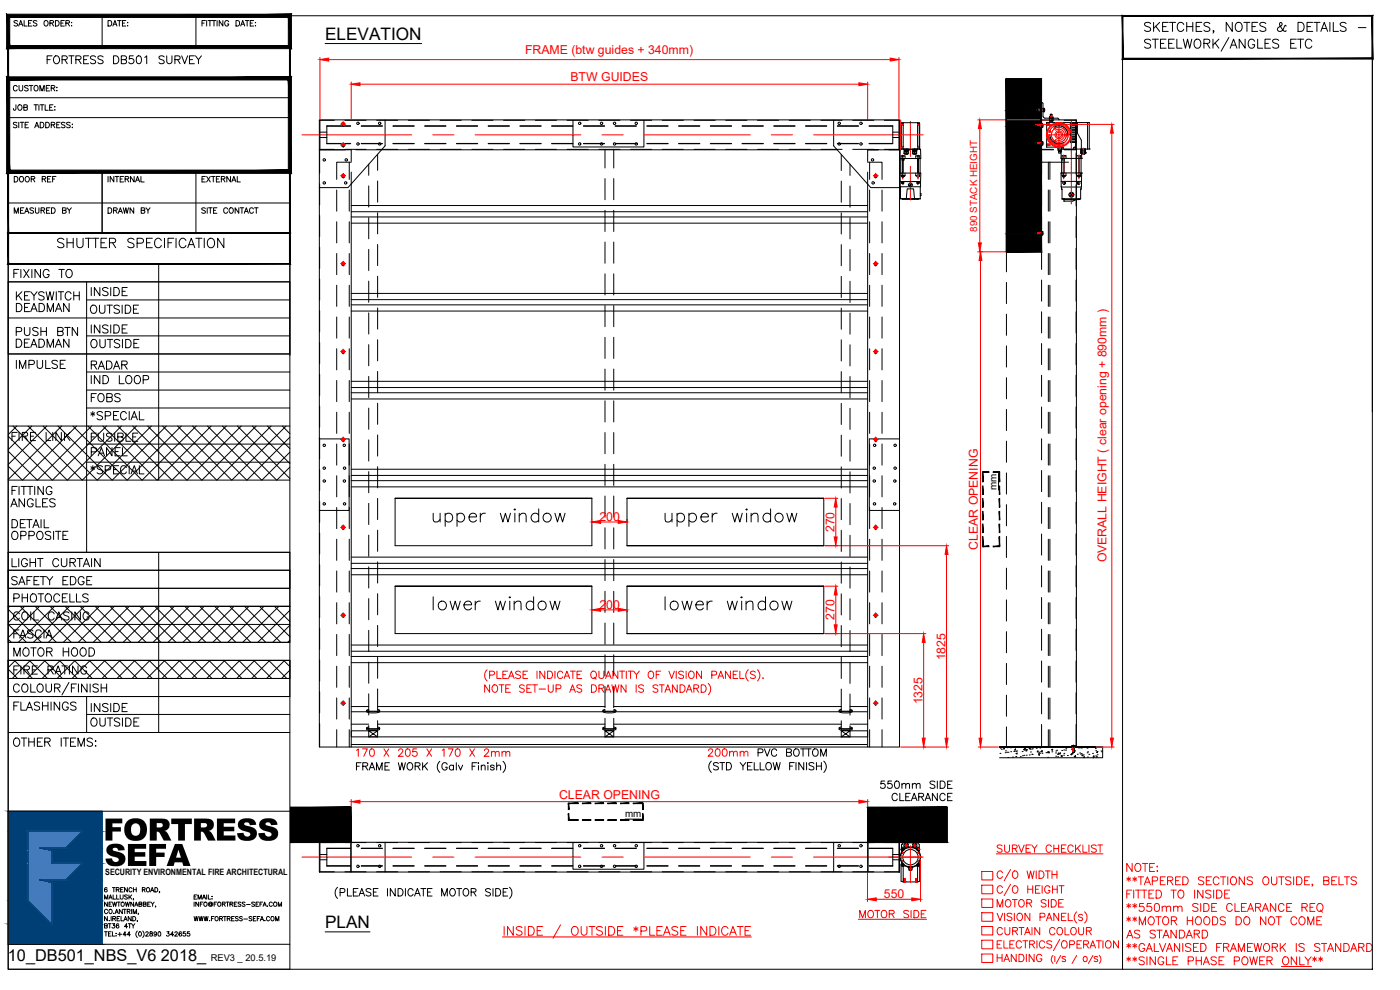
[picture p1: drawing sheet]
<svg xmlns="http://www.w3.org/2000/svg" width="420mm" height="297mm" viewBox="0 0 420 297" stroke-linecap="round" stroke-linejoin="round" font-family="sans-serif">
<defs><g id="words">
<g font-size="9.3">
<text x="128.8" y="159.1">upper window</text>
<text x="198.3" y="159.1">upper window</text>
</g>
<g font-size="9.2">
<text x="31" y="252.2">FORTRESS</text>
<text x="31.4" y="259.8">SEFA</text>
</g>
<g font-size="7.5">
<text x="128.8" y="184.1">lower window</text>
<text x="198.3" y="184.1">lower window</text>
</g>
<g font-size="6.2">
<text x="15.9" y="75.5">SHUTTER SPECIFICATION</text>
<text x="26.1" y="127.4">*SPECIAL</text>
<text x="2.8" y="198.3">MOTOR HOOD</text>
</g>
<g font-size="5.7">
<text x="13.1" y="20.5">FORTRESS DB501 SURVEY</text>
<text x="2.8" y="84.7">FIXING TO</text>
<text x="26.1" y="90">INSIDE</text>
<text x="3.5" y="91.4">KEYSWITCH</text>
<text x="3.5" y="94.9">DEADMAN</text>
<text x="25.8" y="95.2">OUTSIDE</text>
<text x="3.5" y="102">PUSH BTN</text>
<text x="26.1" y="101.2">INSIDE</text>
<text x="3.5" y="105.5">DEADMAN</text>
<text x="26.1" y="105.5">OUTSIDE</text>
<text x="3.5" y="111.8">IMPULSE</text>
<text x="26.1" y="116.4">IND LOOP</text>
<text x="26.1" y="121.7">FOBS</text>
<text x="2.5" y="133.3">FIRE LINK</text>
<text x="26.1" y="133.7">FUSIBLE</text>
<text x="26.1" y="137.9">PANEL</text>
<text x="26.1" y="143.6">*SPECIAL</text>
<text x="2.1" y="153.5">ANGLES</text>
<text x="2.5" y="159.5">DETAIL</text>
<text x="2.1" y="163">OPPOSITE</text>
<text x="2.1" y="176.7">SAFETY EDGE</text>
<text x="2.8" y="187.3">COIL CASING</text>
<text x="2.8" y="192.6">FASCIA</text>
<text x="2.8" y="203.6">FIRE RATING</text>
<text x="2.8" y="214.5">FLASHINGS</text>
<text x="26.1" y="214.8">INSIDE</text>
<text x="26.1" y="219.1">OUTSIDE</text>
<text x="2.8" y="225.1">OTHER ITEMS:</text>
</g>
<g font-size="5.7" fill="#f00">
<text x="256.5" y="276.9">MOTOR SIDE</text>
<text x="298.1" y="281.9">CURTAIN COLOUR</text>
</g>
<g font-size="5.3">
<text x="26.1" y="111.8">RADAR</text>
<text x="2.5" y="171.1">LIGHT CURTAIN</text>
<text x="2.8" y="181.7">PHOTOCELLS</text>
</g>
<text font-size="5.3" fill="#f00" x="298.1" y="273.4">MOTOR SIDE</text>
<g font-size="5.2">
<text x="97.6" y="12">ELEVATION</text>
<text x="97.6" y="278.5">PLAN</text>
</g>
<g font-size="4.9">
<text x="31" y="65.3">DRAWN BY</text>
<text x="2.4" y="288.4">10_DB501_NBS_V6 2018_</text>
</g>
<g font-size="4.4">
<text x="3.2" y="55.7">DOOR REF</text>
<text x="31" y="55.7">INTERNAL</text>
<text x="59.3" y="55.7">EXTERNAL</text>
</g>
<g font-size="3.7" fill="#f00">
<text x="157.6" y="16.3">FRAME (btw guides + 340mm)</text>
<text x="171.2" y="24.4">BTW GUIDES</text>
<text x="179.9" y="156.2">200</text>
<text x="250.4" y="159.7" transform="rotate(-90 250.4 159.7)">270</text>
<text x="293.4" y="165" transform="rotate(-90 293.4 165)">CLEAR OPENING</text>
<text x="332.1" y="168.8" transform="rotate(-90 332.1 168.8)">OVERALL HEIGHT ( clear opening + 890mm )</text>
<text x="179.9" y="182.6">200</text>
<text x="250.4" y="186" transform="rotate(-90 250.4 186)">270</text>
<text x="283.7" y="198.1" transform="rotate(-90 283.7 198.1)">1825</text>
<text x="276.8" y="211.4" transform="rotate(-90 276.8 211.4)">1325</text>
<text x="167.8" y="239.7">CLEAR OPENING</text>
<text x="265.3" y="269.4">550</text>
</g>
<text font-size="2.9" fill="#f00" x="293.2" y="69.5" transform="rotate(-90 293.2 69.5)">890 STACK HEIGHT</text>
<g font-size="2.9">
<text x="299" y="147" transform="rotate(-90 299 147)">mm</text>
<text x="187.6" y="245.1">mm</text>
</g>
<text font-size="2.8" x="63.2" y="288.4">REV3 _ 20.5.19</text>
<text font-size="2.6" x="31.6" y="262.6">SECURITY ENVIRONMENTAL FIRE ARCHITECTURAL</text>
</g></defs>
<!-- layer: PHANTOM -->
<g fill="#000" stroke="#000" stroke-width=".3">
<path d="M87 244.7l18.3 8h-18.3z"/>
<path d="M302 37.4l8.9 .6v-.6zM302 37.4l8.9 .6h-8.9z"/>
<path d="M302 32.8l9.4 .5v-.5zM302 32.8l9.4 .5h-9.4z"/>
<path d="M302 23.6l10.5 9.2v-9.2zM302 23.6l10.5 9.2h-10.5z"/>
<path d="M302 33.3l10.5 4.1v-4.1zM302 33.3l10.5 4.1h-10.5z"/>
<path d="M302 38l10.5 4.7v-4.7zM302 38l10.5 4.7h-10.5z"/>
<path d="M302 42.7l8.9 .6v-.6zM302 42.7l8.9 .6h-8.9z"/>
<path d="M302 43.3l10.5 26.4v-26.4zM302 43.3l10.5 26.4h-10.5z"/>
<path d="M302 69.7l8.9 .6v-.6zM302 69.7l8.9 .6h-8.9z"/>
<path d="M302 70.3l10.5 5.3v-5.3zM302 70.3l10.5 5.3h-10.5z"/>
<path d="M87 244.7l18.3 8v-10.4zM87 242.3h18.3l-18.3 2.4z"/>
<path d="M260.5 242.3l23.8 10.4v-10.4zM260.5 242.3l23.8 10.4h-23.8z"/>
</g>
<!-- layer: 0 -->
<g fill="#000" stroke="#000" stroke-width=".3">
<path d="M302 23.6v52h.1zM302 23.6h.1v52z"/>
<path d="M312.4 23.6v52h.2zM312.4 23.6h.2v52z"/>
<path d="M302 75.6l10.5-.1zM302 75.5h10.5z"/>
<path d="M294.9 157.3v2.5h.1zM294.9 157.3h.1v2.5z"/>
<path d="M294.9 153.4v2.6h.1zM294.9 153.4h.1v2.6z"/>
<path d="M294.9 149.6v2.6h.1zM294.9 149.6h.1v2.6z"/>
<path d="M294.9 145.8v2.6h.1zM294.9 145.8h.1v2.6z"/>
<path d="M294.9 141.6v3h.1zM294.9 141.6h.1v3z"/>
<path d="M294.9 141.6h1.9zM294.9 141.7l1.9-.1z"/>
<path d="M298.1 141.6h1.9zM298.1 141.7l1.9-.1z"/>
<path d="M299.9 141.6l.1 3zM299.9 141.6l.1 3z"/>
<path d="M299.9 145.8l.1 2.6zM299.9 145.8l.1 2.6z"/>
<path d="M299.9 149.6l.1 2.6zM299.9 149.6l.1 2.6z"/>
<path d="M299.9 153.4l.1 2.6zM299.9 153.4l.1 2.6z"/>
<path d="M299.9 157.3l.1 2.5zM299.9 157.3l.1 2.5z"/>
<path d="M294.9 161.1v2.8h.1zM294.9 161.1h.1v2.8z"/>
<path d="M294.9 164h1.9v-.1zM294.9 163.9h1.9l-1.9 .1z"/>
<path d="M298.1 164h1.9v-.1zM298.1 163.9h1.9l-1.9 .1z"/>
<path d="M299.9 161.1l.1 2.8zM299.9 161.1l.1 2.8z"/>
<path d="M300 224.2l30.9-.1zM300 224.1h30.9z"/>
<path d="M87 242.2v.1l18.3-.1zM87 242.3l18.3-.1v.1z"/>
<path d="M87 252.6v.2l18.3-.2zM87 252.8l18.3-.2v.2z"/>
<path d="M105.2 242.3v10.4h.2zM105.2 242.3h.2v10.4z"/>
<path d="M170.6 244.2v1.9h.1zM170.6 244.2h.1v1.9z"/>
<path d="M170.6 241v1.9h.1zM170.6 241h.1v1.9z"/>
<path d="M170.6 240.9v.2l2.9-.2zM170.6 241.1l2.9-.2v.2z"/>
<path d="M170.6 246.1l2.9-.1zM170.6 246h2.9z"/>
<path d="M174.8 240.9v.2l2.5-.2zM174.8 241.1l2.5-.2v.2z"/>
<path d="M174.8 246.1l2.5-.1zM174.8 246h2.5z"/>
<path d="M178.6 240.9v.2l2.5-.2zM178.6 241.1l2.5-.2v.2z"/>
<path d="M178.6 246.1l2.5-.1zM178.6 246h2.5z"/>
<path d="M182.4 240.9v.2l2.6-.2zM182.4 241.1l2.6-.2v.2z"/>
<path d="M182.4 246.1l2.6-.1zM182.4 246h2.6z"/>
<path d="M186.2 240.9v.2l2.6-.2zM186.2 241.1l2.6-.2v.2z"/>
<path d="M186.2 246.1l2.6-.1zM186.2 246h2.6z"/>
<path d="M190 240.9v.2l2.9-.2zM190 241.1l2.9-.2v.2z"/>
<path d="M190 246.1l2.9-.1zM190 246h2.9z"/>
<path d="M192.8 241l.2 1.9v-1.9zM192.8 241l.2 1.9h-.2z"/>
<path d="M192.8 244.2l.2 1.9v-1.9zM192.8 244.2l.2 1.9h-.2z"/>
<path d="M260.4 242.3l.2 10.4zM260.4 242.3l.2 10.4z"/>
<path d="M260.5 242.2v.1l23.8-.1zM260.5 242.3l23.8-.1v.1z"/>
<path d="M260.5 252.6v.2l23.8-.2zM260.5 252.8l23.8-.2v.2z"/>
</g>
<!-- layer: DWG -->
<g fill="none" stroke="#000" stroke-width=".3">
<path d="M336.9 17.6v273.2M115.6 36v7.8l-11.2 12.5h-8.6M172 36.1v8h21.3v-8M250.2 36v7.8l11.1 12.5h8.7M312.6 30.7l-.1 5.3h10.5v188.1M312.6 30.7l.4 .4v3.8l.6 .5M313.6 35.5h3.8l.4 .5M105.4 55.2v168.9h-9.6v-188.1h174.2v188.1h-9.6v-168.9M114.5 44.9h136.7M95.8 131.7h9v21.4h-9M260.9 131.6v21.6M261 131.7h9"/>
<path d="M261 153.1h9M110 213.1a.5 .5 0 0 0 .1 .6 .5 .5 0 0 0 .5 .1l2.1 .1a.83 .83 0 0 0 1.3-.6l-.1-.2M110 218.4a.6 .6 0 0 0 .2 .7 .6 .6 0 0 0 .7 0l1.5 .1a1.33 1.33 0 0 0 1.6-.6l-.1-.2M110.7 212.8l-.7 .3a4.7 4.7 0 0 0 3.9 0l-.6-.3M110.7 213.2l-.5 .1M110.7 218.1l-.7 .3a5.1 5.1 0 0 0 3.9 .1l-.6-.4M110.7 218.5l-.5 .1M110.7 219.3l2.6 1.8h-2.6l2.6-1.8zM110.7 213.4h2.6M110.7 218.6h2.6M113.3 213.2l.4 .1M113.3 218.5l.4 .1"/>
<path d="M180.9 213.1a.5 .5 0 0 0 .1 .6 .5 .5 0 0 0 .5 .1l2.5 .1a.6 .6 0 0 0 .6-.1 .6 .6 0 0 0 .2-.7M180.9 218.4a.6 .6 0 0 0 .2 .7 .6 .6 0 0 0 .7 0l1.5 .1a1.33 1.33 0 0 0 1.6-.6l-.1-.2M181.6 212.8l-.7 .3a4.7 4.7 0 0 0 3.9 0l-.6-.3M181.6 213.2l-.5 .1M181.6 218.1l-.7 .3a4.7 4.7 0 0 0 3.9 0l-.6-.3M181.6 218.5l-.5 .1M181.6 219.3h2.6l-2.6 1.8h2.6zM181.6 213.4h2.6M181.6 218.6h2.6M184.2 213.2l.4 .1M184.2 218.5l.4 .1M251.8 213.1a.61 .61 0 0 0 .2 .7 .61 .61 0 0 0 .7 .1h1.9a.87 .87 0 0 0 1.2-.7l-.1-.1"/>
<path d="M251.8 218.4a.6 .6 0 0 0 .2 .7 .6 .6 0 0 0 .7 0l1.5 .1a1.33 1.33 0 0 0 1.6-.6l-.1-.2M252.5 212.8l-.7 .3a4.7 4.7 0 0 0 3.9 0l-.6-.3M252.5 213.2l-.4 .1M252.5 218.1l-.7 .3a4.7 4.7 0 0 0 3.9 0l-.6-.3M252.5 218.5l-.4 .1M252.5 219.3h2.6l-2.6 1.8h2.6zM252.5 213.4h2.6M252.5 218.6h2.6M255.1 213.2l.4 .1M255.1 218.5l.4 .1M107 229.9h.8M108.4 228.8h-1.4v2.2"/>
<path d="M108.9 229.9l1.3-.1 .2-.5-.2-.4-1.3-.1v2.2M109.6 229.9l.8 1.1M110.8 231l.8-2.2 .9 2.2M111.1 230.3h1M113 231v-2.2l.8 2.2 .9-2.2v2.2M115.5 229.9h.9M116.9 228.8h-1.4v2.2h1.4M119.5 228.8l.6 2.2 .5-2.2 .5 2.2 .6-2.2M122.4 229.1a1.01 1.01 0 0 1 1.4 .2 1.01 1.01 0 0 1-.1 1.4 1.01 1.01 0 0 1-1.5-.1 1.01 1.01 0 0 1 .2-1.5zM124.6 229.9l1.3-.1 .2-.3-.1-.4-1.4-.3v2.2M125.3 229.9l.8 1.1M126.8 228.8v2.2"/>
<path d="M127.3 229.8l1 1.2M128.3 228.8l-1.5 1.5M132 228.4a2.2 2.2 0 0 0 0 3.4M134.2 229.3a.81 .81 0 0 0-.9-.5 .81 .81 0 0 0-.7 .9 .91 .91 0 0 0 .3 1.1 .91 .91 0 0 0 1.2-.1l.1-.5h-.5M136.1 229.9a.7 .7 0 0 0-1-.1 .7 .7 0 0 0 0 1 .7 .7 0 0 0 1-.1M136.1 229.6v1.4M136.9 228.8v2.2M137.6 229.6l.6 1.4 .7-1.4M141.7 229.9h.8M143 228.8h-1.3v2.2M143.5 228.9h.2zM143.6 229.7v1.3"/>
<path d="M144.4 230l.5-.4 .6 .1 .1 1.3M144.4 229.6v1.4M146.4 228.8v.3zM146.4 229.7v1.3M148.3 229.9a.64 .64 0 0 0-.5-.4 .64 .64 0 0 0-.6 .4l.1 .2 .9 .3 .1 .3a.64 .64 0 0 1-.5 .4 .64 .64 0 0 1-.6-.4M149.1 230l.5-.4 .5 .1 .1 1.3M149.1 228.8v2.2M151 228.4a2.2 2.2 0 0 1 0 3.4M213.5 228.4a2.24 2.24 0 0 0 0 3.4M215.6 229.1l-.5-.3-1 .3 .2 .5 .9 .3 .4 .5v.3l-.5 .3-1-.3M216 228.8h1.5M216.7 228.8v2.2"/>
<path d="M218 228.8h.7a1.16 1.16 0 0 1 .8 1.1 1.16 1.16 0 0 1-.8 1.1h-.7zM222.1 228.8l.9 1.1v1.1M223.8 228.8l-.8 1.1M224.3 229.9h.9M225.7 228.8h-1.4v2.2h1.4M226.4 228.8v2.2h1.2M227.5 225.8l1.3-.1 .2-.3-.1-.5-1.4-.2v2.2M228.1 228.8v2.2h1.3M229.4 224.7l.9 2.2 .8-2.2M230 229.1a1.02 1.02 0 0 1 1.5 .2 1.02 1.02 0 0 1-.2 1.4 1.02 1.02 0 0 1-1.4-.2 1.02 1.02 0 0 1 .1-1.4zM232 228.8l.6 2.2 .5-2.2 .5 2.2 .5-2.2M233.1 225.2a.81 .81 0 0 0-.9-.5 .81 .81 0 0 0-.7 .8 .92 .92 0 0 0 .3 1.2 .92 .92 0 0 0 1.2-.1l.1-.2"/>
<path d="M236.1 225.7l1.2-.1 .2-.5-.2-.3-1.2-.1v2.2l1.2-.1 .2-.6-.5-.5M237 229.9h.8M238.4 225a1.02 1.02 0 0 1 1.4 .2 1.02 1.02 0 0 1-.2 1.4 1.02 1.02 0 0 1-1.4-.2 1.02 1.02 0 0 1 .2-1.4zM238.4 228.8h-1.4v2.2M238.9 228.8v2.2M240.3 224.7h1.5M241 224.7v2.2M241.2 228.8v2.2l-1.5-2.2v2.2M241.9 224.7h1.5M242.1 228.8v2.2M242.7 224.7v2.2M244.1 225a1.02 1.02 0 0 1 1.4 .2 1.02 1.02 0 0 1-.2 1.4 1.02 1.02 0 0 1-1.4-.2 1.02 1.02 0 0 1 .2-1.4z"/>
<path d="M244.3 229.1l-.5-.3-1 .3 .2 .5 .8 .3 .5 .5v.3l-.5 .3-1-.3M245 229.9h1.5M245 228.8v2.2M246.3 226.9v-2.2l.8 2.2 .9-2.2v2.2M246.5 228.8v2.2M247.2 228.4a2.24 2.24 0 0 1 0 3.4M265.5 234.3h-1l-.2 1a.77 .77 0 0 1 1.2-.1 .77 .77 0 0 1-.1 1.2 .77 .77 0 0 1-1.2-.3M267.6 234.3h-1.1l-.1 1a.78 .78 0 0 1 1.2 0 .78 .78 0 0 1-.2 1.2 .78 .78 0 0 1-1.1-.4M268.8 234.4a.76 .76 0 0 1 1 .4l.1 .5a.93 .93 0 0 1-.8 1.2 1.39 1.39 0 0 1-.3-2.1zM269.3 238.6a.8 .8 0 0 0-.9-.6 .8 .8 0 0 0-.7 .9 .92 .92 0 0 0 .3 1.2 .92 .92 0 0 0 1.2-.2l.1-.2M270 238v2.2h1.3M270.7 235.5l.5-.4 .5 .1 .1 1.3"/>
<path d="M270.7 235.1v1.4M271.8 235.5l.5-.4 .6 .1 .1 1.3M271.8 239.1h.9M273.2 238h-1.4v2.2h1.4M273.8 235.5l.6-.4 .5 .1 .1 1.3M273.8 235.1v1.4M273.8 239.5h1.1M275 235.5l.5-.4 .6 .1v1.3M275.7 239.1l1.3-.1 .2-.3-.1-.5-1.4-.2v2.2M276.5 239.1l.7 1.1M278 239.5h1M280.6 234.6l-.6-.3-.9 .3 .2 .6 .9 .3 .4 .4v.3l-.6 .3-.9-.3"/>
<path d="M281.3 238v2.2l-1.5-2.2v2.2M281.3 234.3v2.2M282.2 234.3h.7a1.18 1.18 0 0 1 .8 1.1 1.18 1.18 0 0 1-.8 1.1h-.7zM283.6 238.6a.8 .8 0 0 0-.9-.6 .8 .8 0 0 0-.6 .9 .92 .92 0 0 0 .2 1.2 .92 .92 0 0 0 1.2-.2l.1-.2M284.4 235.4h.8M284.4 239.1h.8M285.7 234.3h-1.3v2.2h1.3M285.7 238h-1.3v2.2h1.3M115.6 252.7v8.9M172 252.8v8h21.3v-8M250.2 252.7v8.9M270.6 253.4v.8"/>
<path d="M273.5 240.2l.9-2.2 .8 2.2M277.6 240.2l.9-2.2 .8 2.2M95.8 261.6v-8.9h174.2v8.9h-174.1M101.3 266.2a2.28 2.28 0 0 0 0 3.4M102.1 267.8l1.2-.1 .1-.9-1.3-.2v2.2M104.3 266.6v2.2h1.2M106 267.7h.9M107.4 266.6h-1.4v2.2h1.4M107.7 268.8l.9-2.2 .8 2.2M108.1 268.1h1M111.3 266.9a.74 .74 0 0 0-.8-.3 .74 .74 0 0 0-.6 .8l1.2 .5 .2 .6a.95 .95 0 0 1-1.4 0M112.1 267.7h.8"/>
<path d="M113.5 266.6h-1.4v2.2h1.4M116.3 266.6v2.2M118.6 266.6v2.2l-1.5-2.2v2.2M119.5 266.6a1.21 1.21 0 0 1 1.4 .6 1.21 1.21 0 0 1-.4 1.5l-1 .1zM121.7 266.6v2.2M124 267.2a.8 .8 0 0 0-.9-.6 .8 .8 0 0 0-.7 .8v.6a.8 .8 0 0 0 .7 .9 .8 .8 0 0 0 .9-.6M124.4 268.8l.9-2.2 .8 2.2M124.7 268.1h1.1M126.3 266.6h1.5M127 266.6v2.2M128.3 267.7h.9M129.7 266.6h-1.4v2.2h1.4"/>
<path d="M132.5 268.8v-2.2l.9 2.2 .8-2.2v2.2M135.2 266.9l.2-.2a1.06 1.06 0 0 1 1.2 .5 1.06 1.06 0 0 1-.2 1.3l-.2 .2a1.06 1.06 0 0 1-1.2-.4 1.06 1.06 0 0 1 .2-1.4zM137.1 266.6h1.5M137.8 266.6v2.2M139.2 266.9l.2-.2a1.06 1.06 0 0 1 1.3 .5 1.06 1.06 0 0 1-.2 1.3l-.2 .2a1.06 1.06 0 0 1-1.3-.4 1.06 1.06 0 0 1 .2-1.4zM141.4 267.7l1.3-.1 .2-.6-.6-.4h-.9v2.2M142.1 267.7l.8 1.1M147.2 266.9a.83 .83 0 0 0-.8-.3 .83 .83 0 0 0-.7 .6l.4 .4 .9 .3 .2 .6a.93 .93 0 0 1-1.5 0M148 266.6v2.2M148.8 266.6h.7a1.21 1.21 0 0 1 .8 1.1 1.21 1.21 0 0 1-.8 1.1h-.7zM151 267.7h.8M152.4 266.6h-1.4v2.2h1.4"/>
<path d="M152.9 266.2a2.28 2.28 0 0 1 0 3.4"/>
<circle cx="107.4" cy="37" r=".36"/>
<circle cx="113.9" cy="37" r=".36"/>
<circle cx="174" cy="37" r=".36"/>
<circle cx="180.5" cy="37" r=".36"/>
<circle cx="184.4" cy="37" r=".36"/>
<circle cx="190.9" cy="37" r=".36"/>
<circle cx="251.9" cy="37" r=".36"/>
<circle cx="258.4" cy="37" r=".36"/>
<circle cx="97.3" cy="54.9" r=".36"/>
<circle cx="97.3" cy="48" r=".36"/>
<circle cx="103.7" cy="54.9" r=".36"/>
<circle cx="103.9" cy="48" r=".36"/>
<circle cx="107.4" cy="43.2" r=".36"/>
<circle cx="113.9" cy="43.2" r=".36"/>
<circle cx="174" cy="43.2" r=".36"/>
<circle cx="180.5" cy="43.2" r=".36"/>
<circle cx="184.4" cy="43.2" r=".36"/>
<circle cx="190.9" cy="43.2" r=".36"/>
<circle cx="251.9" cy="43.2" r=".36"/>
<circle cx="258.4" cy="43.2" r=".36"/>
<circle cx="261.9" cy="48" r=".36"/>
<circle cx="262" cy="54.9" r=".36"/>
<circle cx="97.3" cy="133.6" r=".36"/>
<circle cx="103.3" cy="133.6" r=".36"/>
<circle cx="262.5" cy="133.6" r=".36"/>
<circle cx="268.6" cy="133.6" r=".36"/>
<circle cx="97.3" cy="140.5" r=".36"/>
<circle cx="97.3" cy="151.2" r=".36"/>
<circle cx="97.3" cy="144.3" r=".36"/>
<circle cx="103.4" cy="144.3" r=".36"/>
<circle cx="103.4" cy="151.2" r=".36"/>
<circle cx="103.4" cy="140.5" r=".36"/>
<circle cx="262.4" cy="144.3" r=".36"/>
<circle cx="262.4" cy="140.5" r=".36"/>
<circle cx="262.4" cy="151.2" r=".36"/>
<circle cx="268.5" cy="151.2" r=".36"/>
<circle cx="268.5" cy="144.3" r=".36"/>
<circle cx="268.6" cy="140.5" r=".36"/>
<circle cx="107.4" cy="253.8" r=".36"/>
<circle cx="107.4" cy="259.9" r=".36"/>
<circle cx="113.9" cy="253.8" r=".36"/>
<circle cx="113.9" cy="259.9" r=".36"/>
<circle cx="174" cy="253.8" r=".36"/>
<circle cx="174" cy="259.9" r=".36"/>
<circle cx="180.5" cy="253.8" r=".36"/>
<circle cx="180.5" cy="259.9" r=".36"/>
<circle cx="184.4" cy="253.8" r=".36"/>
<circle cx="184.4" cy="259.9" r=".36"/>
<circle cx="190.9" cy="253.8" r=".36"/>
<circle cx="190.9" cy="259.9" r=".36"/>
<circle cx="251.9" cy="253.8" r=".36"/>
<circle cx="251.9" cy="259.9" r=".36"/>
<circle cx="258.4" cy="253.8" r=".36"/>
<circle cx="258.4" cy="259.9" r=".36"/>
</g>
<!-- layer: 0 -->
<g fill="none" stroke="#000" stroke-width=".3">
<path d="M105.4 63.5h155M105.4 65.1h155M105.4 67h155M105.4 61.7h155M105.4 89.9h155M105.4 91.5h155M105.4 93.3h155M105.4 88h155M105.4 116.3h155M105.4 117.8h155M105.4 114.4h155M105.4 119.7h155"/>
<path d="M105.4 142.6h155M105.4 144.2h155M105.4 140.8h155M105.4 146.1h155M118.6 149.5h59h-59M188.2 149.5h59h-59M294.9 141.6h.1M300 141.6v.1M105.4 169h155M105.4 170.6h155M105.4 172.5h155M105.4 167.2h155"/>
<path d="M118.6 175.9h59h-59M118.6 163.7h59M188.2 163.7h59h-59M188.2 175.9h59h-59M294.9 163.9v.1M299.9 163.9h.1M105.4 195.4h155M105.4 197h155M105.4 198.8h155M105.4 193.5h155M118.6 190.1h59M188.2 190.1h59h-59"/>
<path d="M105.4 213.6h5.3M105.4 212h5.3M105.4 217.3h5.3M110.7 219.3h-5.3v1.8h155v-1.8h-5.3M113.3 213.6h68.3M113.3 212h68.3M113.3 217.3h68.3M184.2 213.6h68.3M184.2 212h68.3M184.2 217.3h68.3M255.1 213.6h5.3M255.1 212h5.3"/>
<path d="M255.1 217.3h5.3M105.4 224.1h155M105.4 223.4h154.8M170.6 241h.1M170.6 246v.1M192.8 246.1h.2M192.9 240.9v.2"/>
</g>
<!-- layer: Hidden -->
<g fill="none" stroke="#000" stroke-width=".3">
<path d="M95.8 36.1h4.5M96 39.7h2.1M96 36.1v8.7M98.1 37.9h7.1M103.5 36.1h6.4M105.2 37.7h-7.1v5.4h7.1M108.4 37.7h6.4M108.4 37.9h6.4M113 36.1h6.4M117.9 37.7h6.4M117.9 37.9h6.4M122.6 36.1h6.3"/>
<path d="M127.5 37.7h6.3M127.5 37.9h6.3M132.1 36.1h6.3M137 37.7h6.3M137 37.9h6.3M141.6 36.1h6.4M146.5 37.7h6.4M146.5 37.9h6.4M151.1 36.1h6.4M156 37.7h6.4M156 37.9h6.4M160.7 36.1h6.3"/>
<path d="M165.6 37.7h6.3M165.6 37.9h6.3M170.2 36.1h6.3M175.1 37.7h6.3M175.1 37.9h6.3M179.7 36.1h6.4M184.6 37.7h6.4M184.6 37.9h6.4M189.2 36.1h6.4M194.1 37.7h6.4M194.1 37.9h6.4M198.8 36.1h6.3"/>
<path d="M203.7 37.7h6.3M203.7 37.9h6.3M208.3 36.1h6.3M213.2 37.7h6.3M213.2 37.9h6.3M217.8 36.1h6.4M222.7 37.7h6.4M222.7 37.9h6.4M227.3 36.1h6.4M232.2 37.7h6.4M232.2 37.9h6.4M236.9 36.1h6.3"/>
<path d="M241.8 37.7h6.3M241.8 37.9h6.3M246.4 36.1h6.3M251.3 37.7h6.3M251.3 37.9h6.3M255.9 36.1h6.4M260.8 37.7h7.1v5.4h-7.1M260.8 37.9h7.1M265.4 36.1h4.6M267.9 39.7h1.9M269.8 36v8.9h-9.4h3.2M312.5 36.1h3.7"/>
<path d="M312.6 36v6.7M316.4 38.1a2.67 2.67 0 0 1 4.1 2.4M319.4 36.1h3.6M323 36v6.7M95.8 44.9h7.8M95.8 44.8h4.5M95.9 55.1v6.4M96 41.3h2.1M98.1 43h7.1M101 57v6.4M103.5 44.8h6.4M104.8 48.7v5.1"/>
<path d="M104.8 57v6.4M105.4 48.7h-4.4v5.1M105.4 48.5v-3.6h-9.5v7.1M105.4 51.6v3.6M106.8 44.9h7.7M108.4 43.1h6.4M108.4 43h6.4M110.7 49.3v3.3M110.7 55.8v6.3M113 44.8h6.4M113.3 46.3v4.8M113.3 54.3v6.3"/>
<path d="M117.9 43.1h6.4M117.9 43h6.4M122.6 44.8h6.3M127.5 43.1h6.3M127.5 43h6.3M132.1 44.8h6.3M137 43.1h6.3M137 43h6.3M141.6 44.8h6.4M146.5 43.1h6.4M146.5 43h6.4M151.1 44.8h6.4"/>
<path d="M156 43.1h6.4M156 43h6.4M160.7 44.8h6.3M165.6 43.1h6.3M165.6 43h6.3M170.2 44.8h6.3M175.1 43.1h6.3M175.1 43h6.3M179.7 44.8h6.4M181.6 44.8v5.6M181.6 53.6v6.3M184.2 44.8v5.6"/>
<path d="M184.2 53.6v6.3M184.6 43.1h6.4M184.6 43h6.4M189.2 44.8h6.4M194.1 43.1h6.4M194.1 43h6.4M198.8 44.8h6.3M203.7 43.1h6.3M203.7 43h6.3M208.3 44.8h6.3M213.2 43.1h6.3M213.2 43h6.3"/>
<path d="M217.8 44.8h6.4M222.7 43.1h6.4M222.7 43h6.4M227.3 44.8h6.4M232.2 43.1h6.4M232.2 43h6.4M236.9 44.8h6.3M241.8 43.1h6.3M241.8 43h6.3M246.4 44.8h6.3M251.3 43.1h6.3M251.3 43h6.3"/>
<path d="M252.5 46.3v4.9M252.5 54.3v6.4M255.1 49.3v3.3M255.1 55.8v6.4M255.9 44.8h6.4M260.4 48.7h4.3v5.1M260.4 44.9v3.6M260.4 51.6v3.6M260.8 43h7.1M261 48.7v5.1M261 57v6.4M264.7 57v6.4"/>
<path d="M265.4 44.8h4.6M266.7 44.9h3.3M267.9 41.3h1.9M312.5 44.9h3.7M312.5 44.8h3.7M312.5 48.7h8.2M312.6 45.9v6.4M312.6 55.4v6.4M314.6 48.7v5.1M314.6 57v6.4M315.1 40.5a2.67 2.67 0 0 0 4.1 2.2M315.1 48.7v5.1"/>
<path d="M315.1 57v6.4M319.4 44.9h3.6M319.4 44.8h3.6M323 45.9v6.4M323 55.4v6.4M95.9 64.7v6.3M95.9 74.2v6.3M101 66.5v6.4M101 76.1v6.3M104.8 66.5v6.4M104.8 76.1v6.3M110.7 65.3v6.4"/>
<path d="M110.7 74.8v6.4M113.3 63.8v6.4M113.3 73.3v6.4M181.6 63.1v6.4M181.6 72.6v6.4M184.2 63.1v6.4M184.2 72.6v6.4M252.5 63.9v6.3M252.5 73.4v6.3M255.1 65.3v6.4M255.1 74.9v6.3M261 66.5v6.4"/>
<path d="M261 76.1v6.3M264.7 66.5v6.4M264.7 76.1v6.3M302 75.6v6M312.6 65v6.3M312.6 74.5v6.3M314.6 66.5v6.4M314.6 76.1v6.3M315.1 66.5v6.4M315.1 76.1v6.3M323 65v6.3M323 74.5v6.3"/>
<path d="M95.9 83.7v6.4M95.9 93.2v6.4M101 85.6v6.3M101 95.1v6.4M104.8 85.6v6.3M104.8 95.1v6.4M110.7 84.4v6.3M110.7 93.9v6.3M113.3 82.9v6.3M113.3 92.4v6.3M181.6 82.2v6.3M181.6 91.7v6.3"/>
<path d="M184.2 82.2v6.3M184.2 91.7v6.3M252.5 82.9v6.4M252.5 92.4v6.4M255.1 84.4v6.3M255.1 93.9v6.4M261 85.6v6.3M261 95.1v6.4M264.7 85.6v6.3M264.7 95.1v6.4M302 84.7v6.4M302 94.3v6.3"/>
<path d="M312.6 84v6.4M312.6 93.5v6.4M314.6 85.6v6.3M314.6 95.1v6.4M315.1 85.6v6.3M315.1 95.1v6.4M323 84v6.4M323 93.5v6.4M95.9 102.8v6.3M95.9 112.3v6.3M101 104.6v6.4M101 114.2v6.3"/>
<path d="M104.8 104.6v6.4M104.8 114.2v6.3M110.7 103.4v6.4M110.7 112.9v6.4M113.3 101.9v6.4M113.3 111.4v6.4M181.6 101.2v6.4M181.6 110.7v6.4M184.2 101.2v6.4M184.2 110.7v6.4M252.5 102v6.3M252.5 111.5v6.3"/>
<path d="M255.1 103.4v6.4M255.1 113v6.3M261 104.6v6.4M261 114.2v6.3M264.7 104.6v6.4M264.7 114.2v6.3M302 103.8v6.3M302 113.3v6.4M312.6 103.1v6.3M312.6 112.6v6.3M314.6 104.6v6.4M314.6 114.2v6.3"/>
<path d="M315.1 104.6v6.4M315.1 114.2v6.3M323 103.1v6.3M323 112.6v6.3M95.9 121.8v6.4M95.9 131.3v6.4M101 123.7v6.3M101 133.2v6.4M104.8 123.7v6.3M104.8 133.2v6.4M110.7 122.5v6.3M110.7 132v6.3"/>
<path d="M113.3 121v6.3M113.3 130.5v6.3M181.6 120.3v6.3M181.6 129.8v6.3M181.6 139.3v6.4M184.2 120.3v6.3M184.2 129.8v6.3M184.2 139.3v6.4M252.5 121v6.4M252.5 130.5v6.4M255.1 122.5v6.3M255.1 132v6.4"/>
<path d="M261 123.7v6.3M261 133.2v6.4M264.7 123.7v6.3M264.7 133.2v6.4M302 122.8v6.4M302 132.4v6.3M312.6 122.1v6.4M312.6 131.6v6.4M314.6 123.7v6.3M314.6 133.2v6.4M315.1 123.7v6.3M315.1 133.2v6.4"/>
<path d="M323 122.1v6.4M323 131.6v6.4M95.9 140.9v6.3M95.9 150.4v6.3M95.9 159.9v6.4M101 142.7v6.4M101 152.3v6.3M104.8 142.7v6.4M104.8 152.3v6.3M110.7 141.5v6.4M110.7 151v6.4M113.3 140v6.4"/>
<path d="M113.3 149.5v6.4M113.3 159.1v6.3M181.6 148.8v6.4M181.6 158.4v6.3M184.2 148.8v6.4M184.2 158.4v6.3M252.5 140.1v6.3M252.5 149.6v6.3M252.5 159.1v6.4M255.1 141.5v6.4M255.1 151.1v6.3M261 142.7v6.4"/>
<path d="M261 152.3v6.3M264.7 142.7v6.4M264.7 152.3v6.3M302 141.9v6.3M302 151.4v6.4M312.6 141.2v6.3M312.6 150.7v6.3M314.6 142.7v6.4M314.6 152.3v6.3M315.1 142.7v6.4M315.1 152.3v6.3M323 141.2v6.3"/>
<path d="M323 150.7v6.3M95.9 169.4v6.4M95.9 179v6.3M101 161.8v6.3M101 171.3v6.4M104.8 161.8v6.3M104.8 171.3v6.4M110.7 160.6v6.3M110.7 170.1v6.3M110.7 179.6v6.4M113.3 168.6v6.3M113.3 178.1v6.4"/>
<path d="M181.6 167.9v6.3M181.6 177.4v6.4M184.2 167.9v6.3M184.2 177.4v6.4M252.5 168.6v6.4M252.5 178.2v6.3M255.1 160.6v6.3M255.1 170.1v6.4M255.1 179.6v6.4M261 161.8v6.3M261 171.3v6.4M264.7 161.8v6.3"/>
<path d="M264.7 171.3v6.4M302 160.9v6.4M302 170.5v6.3M302 180v6.3M312.6 160.2v6.4M312.6 169.7v6.4M312.6 179.3v6.3M314.6 161.8v6.3M314.6 171.3v6.4M315.1 161.8v6.3M315.1 171.3v6.4M323 160.2v6.4"/>
<path d="M323 169.7v6.4M323 179.3v6.3M95.9 188.5v6.3M95.9 198v6.4M101 180.8v6.4M101 190.4v6.3M101 199.9v6.3M104.8 180.8v6.4M104.8 190.4v6.3M104.8 199.9v6.3M110.7 189.1v6.4M110.7 198.7v6.3"/>
<path d="M113.3 187.6v6.4M113.3 197.2v6.3M181.6 186.9v6.4M181.6 196.5v6.3M184.2 186.9v6.4M184.2 196.5v6.3M252.5 187.7v6.3M252.5 197.2v6.4M255.1 189.2v6.3M255.1 198.7v6.3M261 180.8v6.4M261 190.4v6.3"/>
<path d="M261 199.9v6.3M264.7 180.8v6.4M264.7 190.4v6.3M264.7 199.9v6.3M302 189.5v6.4M302 199v6.4M312.6 188.8v6.3M312.6 198.3v6.4M314.6 180.8v6.4M314.6 190.4v6.3M314.6 199.9v6.3M315.1 180.8v6.4"/>
<path d="M315.1 190.4v6.3M315.1 199.9v6.3M323 188.8v6.3M323 198.3v6.4M95.9 207.5v6.4M95.9 217.1v7M101 209.4v6.4M101 218.9v5.2M104.8 209.4v6.4M104.8 218.9v5.2M110.7 208.2v6.3M110.7 217.7v3.4"/>
<path d="M113.3 206.7v6.3M113.3 216.2v4.9M181.6 206v6.3M181.6 215.5v5.6M184.2 206v6.3M184.2 215.5v5.6M252.5 206.7v6.4M252.5 216.3v4.8M255.1 208.2v6.4M255.1 217.7v3.4M261 209.4v6.4M261 218.9v5.2"/>
<path d="M264.7 209.4v6.4M264.7 218.9v5.2M302 208.6v6.3M302 218.1v6M312.6 207.8v6.4M312.6 217.4v6.7M314.6 209.4v6.4M314.6 218.9v5.2M315.1 209.4v6.4M315.1 218.9v5.2M323 207.8v6.4M323 217.4v6.7"/>
<path d="M95.8 252.8h4.5M96 252.8v8.8M96 256.4h2.1M96 258h2.1M98.1 254.6h7.1M98.1 259.7h7.1M103.5 252.8h6.4M105.2 254.5h-7.1v5.4h7.1M105.3 252.7v8.9M105.4 252.7v8.9M108.4 254.5h6.4M108.4 259.9h6.4"/>
<path d="M108.4 254.6h6.4M108.4 259.7h6.4M113 252.8h6.4M117.9 254.5h6.4M117.9 259.9h6.4M117.9 254.6h6.4M117.9 259.7h6.4M122.6 252.8h6.3M127.5 254.5h6.3M127.5 259.9h6.3M127.5 254.6h6.3M127.5 259.7h6.3"/>
<path d="M132.1 252.8h6.3M137 254.5h6.3M137 259.9h6.3M137 254.6h6.3M137 259.7h6.3M141.6 252.8h6.4M146.5 254.5h6.4M146.5 259.9h6.4M146.5 254.6h6.4M146.5 259.7h6.4M151.1 252.8h6.4M156 254.5h6.4"/>
<path d="M156 259.9h6.4M156 254.6h6.4M156 259.7h6.4M160.7 252.8h6.3M165.6 254.5h6.3M165.6 259.9h6.3M165.6 254.6h6.3M165.6 259.7h6.3M170.2 252.8h6.3M175.1 254.5h6.3M175.1 259.9h6.3M175.1 254.6h6.3"/>
<path d="M175.1 259.7h6.3M179.7 252.8h6.4M184.6 254.5h6.4M184.6 259.9h6.4M184.6 254.6h6.4M184.6 259.7h6.4M189.2 252.8h6.4M194.1 254.5h6.4M194.1 259.9h6.4M194.1 254.6h6.4M194.1 259.7h6.4M198.8 252.8h6.3"/>
<path d="M203.7 254.5h6.3M203.7 259.9h6.3M203.7 254.6h6.3M203.7 259.7h6.3M208.3 252.8h6.3M213.2 254.5h6.3M213.2 259.9h6.3M213.2 254.6h6.3M213.2 259.7h6.3M217.8 252.8h6.4M222.7 254.5h6.4M222.7 259.9h6.4"/>
<path d="M222.7 254.6h6.4M222.7 259.7h6.4M227.3 252.8h6.4M232.2 254.5h6.4M232.2 259.9h6.4M232.2 254.6h6.4M232.2 259.7h6.4M236.9 252.8h6.3M241.8 254.5h6.3M241.8 259.9h6.3M241.8 254.6h6.3M241.8 259.7h6.3"/>
<path d="M246.4 252.8h6.3M251.3 254.5h6.3M251.3 259.9h6.3M251.3 254.6h6.3M251.3 259.7h6.3M255.9 252.8h6.4M260.4 252.7v8.9M260.5 252.7v8.9M260.8 254.5h7.1v5.4h-7.1M260.8 254.6h7.1M260.8 259.7h7.1M265.4 252.8h4.6"/>
<path d="M267.9 256.4h1.9M267.9 258h1.9M269.8 252.7v8.9h.2M95.8 261.6h.1M95.8 261.6h4.5M103.5 261.6h6.4M113 261.6h6.4M122.6 261.6h6.3M132.1 261.6h6.3M141.6 261.6h6.4M151.1 261.6h6.4M160.7 261.6h6.3"/>
<path d="M170.2 261.6h6.3M179.7 261.6h6.4M189.2 261.6h6.4M198.8 261.6h6.3M208.3 261.6h6.3M217.8 261.6h6.4M227.3 261.6h6.4M236.9 261.6h6.3M246.4 261.6h6.3M255.9 261.6h6.4M265.4 261.6h4.6"/>
</g>
<!-- layer: C00-00-FF -->
<g fill="none" stroke="#f00" stroke-width=".3">
<path d="M270.6 37.4h.2M270.8 37.4h.1M270.8 37.2v.5M270.9 37.4h.2M273.2 36.4v10.5M275.4 37.4h.4M275.6 37.2v.5M314 37.4h.7M314.1 37.2v.4M314.2 37.2h.1M314.2 37.6h.1M314.2 37.2h-.1"/>
<path d="M314.2 37.6h-.1M314.2 37.2v.4M314.2 37.4v.1M314.3 37.2v.4M314.3 37.2h.1M314.4 37.6h-.1M314.4 37.3v.3M314.4 37.2l.1 .4M314.4 37.2h-.1M314.4 37.6h.1M314.4 37.2h.1M314.5 37.2v.4"/>
<path d="M314.5 37.5h.1M314.5 37.2h.1M314.5 37.3l.1 .1M314.6 37.2v.4M314.6 37.6h.1M314.6 37.2h.1M314.6 37.6h-.1M314.6 37.2h-.1M314.7 37.2v.4M314.7 37.3v.1M314.7 37.6h.1M314.7 37.5l.2 .1"/>
<path d="M314.7 37.2h.1M314.8 37.2v.4M314.8 37.6h-.1M314.8 37.2h.1M314.8 37.2h-.1M314.8 37.6h.1M314.9 37.2v.4M314.9 37.6h.1M315 37.2v.4M315 37.3v.1M315 37.2h-.1M315 37.6h-.1"/>
<path d="M315 37.4h.1M315.1 37.4l-.1 .1M315.1 37.4h-.3l.2 .1M317.8 36.7v.4M317.8 37.2h.1M317.8 37.3v.3M317.8 37.7v.5M317.8 38.3h.1M317.8 38.4v.3M317.8 38.8h.1M317.8 38.9v.5M317.8 39.4v.3"/>
<path d="M317.8 39.8v.1M317.8 39.9v.4M321.5 36.4v.2M321.5 36.6v.1M321.5 36.8v.8M321.5 37.7h.1M321.5 37.8v.3M321.5 38.2v.5M321.5 38.8h.1M321.5 38.9v.3M321.5 39.3h.1M321.5 39.4v.3"/>
<path d="M321.5 39.8v.1M321.5 39.9v.3M270.5 54.8h.3M270.6 44.2h.2M270.8 44.2h.1M270.8 43.9v.5M270.9 44.2h.2M270.9 46.5v7.2M271.9 44.5v1.5M271.9 46.1v.3M272.5 55.5h.3M272.9 55.5h.6"/>
<path d="M273.2 49.9v10.1M273.6 55.5h.3M274.5 44.5v1.5M274.5 46.1v.3M275.4 44.2h.4M275.5 46.5v7.2M275.6 54.8h.3M275.6 43.9v.5M314 43.5h.7M314 40.5h3.7M314.1 43.3h.1M314.1 43.3v.4"/>
<path d="M314.2 43.3h.1M314.2 43.6v.1M314.2 43.3h-.1M314.2 43.6l-.1 .1M314.2 43.7v-.4l.2 .4M314.2 43.5h.1M314.2 43.6l.1 .1M314.3 43.3v.4M314.4 43.6l-.1 .1M314.4 43.6l.1 .1M314.4 43.6v.1M314.4 43.3l.1 .4"/>
<path d="M314.4 43.5l.1 .1M314.5 43.3v.3M314.5 43.5v.1M314.5 43.4l.1 .1M314.6 43.6l.1 .1M314.6 43.3h.1M314.6 43.6l-.1 .1M314.6 43.3v.4M314.6 43.3h-.1M314.7 43.3v.1M314.7 43.3v.4M314.7 43.3v.3"/>
<path d="M314.8 43.3v.4M314.8 43.3h-.1M314.8 43.6l-.1 .1M314.8 43.5h.3M314.8 43.3h.1M314.8 43.5l.2 .1M314.8 43.6l.1 .1M314.8 43.6v.1M314.9 43.6v.1M314.9 43.3l.1 .4M314.9 43.3v.4M315 43.3v.3"/>
<path d="M315 43.4v.1M315 43.6l-.1 .1M315 43.4l.1 .1M315.1 43.5h-.1M317.8 40.5h3.3M317.8 40.4v3.3M317.8 43.8v.4M318.1 44.1v.3M318.1 44.5v1.4M318.9 54.9h.4M319.2 46.5v7.2M321 58.4h1"/>
<path d="M321.1 40.5h.4v.8M321.5 40.3v.1M321.5 41.4h.1M321.5 41.5v.9M321.5 42.4v.1M321.5 42.6v.3M321.5 43v.4M321.5 43.5h.1M321.5 43.6v.3M321.5 44v.6M321.5 44.7v.3M321.5 45.1h.1"/>
<path d="M321.5 45.2v.8M321.5 46.1v.1M321.5 46.3v.8M321.5 47.2h.1M321.5 47.3v.9M321.5 48.2v.1M321.5 48.4v1.3M321.5 49.8v1M321.5 50.9h.1M321.5 51v.8M321.5 51.9v.1M321.5 52.1v.8"/>
<path d="M321.5 53h.1M321.5 53.1v.3M321.5 53.5v.5M321.5 54v.1M321.5 54.2v.3M321.5 54.6h.1M321.5 54.7v.3M321.5 55.1h.1M321.5 55.2v.3M321.5 55.6v.1M321.5 55.7v.5M321.5 56.3v.3"/>
<path d="M321.5 56.7h.1M321.5 56.8v1.9M321.5 58.8h.1M321.5 58.9v.3M321.5 59.3v.6M321.5 60v.3M323.8 54.9h.3M323.8 46.5v7.2M325.1 44.4v1.5M325.1 46v.3M321.5 60.4v.8M266.7 257.2h6.6"/>
<path d="M270.4 254.4l.4 .3M270.6 254.8h.1M270.6 259.6h.1M270.8 259.6l-.4 .4M270.8 255.9h.1M270.8 258.4h.1M270.8 254.5v.2M270.8 254.8h.1M270.8 259.5v.1M270.8 259.7v.2M270.9 254.8l.1 .2M271 255.9h.1"/>
<path d="M271 258.4h.1M271 255.7v.4M271 258.3v.3M271 259.4l-.1 .1M271.1 255h.1M271.1 255.1l.2 .1M271.3 259.2l-.2 .2M271.3 253.6h.3M271.9 253v.7l-.2-.1M271.9 253.8v.5M272.1 253.6h.1M272.3 253.6h.1"/>
<path d="M272.5 253.6h.1M273.2 253.8v.2M273.2 254.1v10.7M273.3 257.2h.3M273.6 257.2h.1M273.8 257.2h.9M273.8 253.6h1.4M274.5 253v.7M274.5 253.8v.5M274.8 257.2h1M275.2 259.2l.2 .2M275.3 255.9h.1"/>
<path d="M275.3 258.4h.1M275.3 255.1l-.1 .1M275.4 255h.1M275.4 259.4l.6 .6M275.5 255.9h.1M275.5 258.4h.1M275.5 255.7v.4M275.5 258.3v.3M275.6 254.5v.2M275.6 259.7v.2M275.7 254.8h.2M275.7 259.6h.2"/>
<path d="M275.9 257.2h.3M276 254.4l-.6 .6M276.3 257.2h.3M271.3 264.3h.1M271.3 264.2v.1M271.3 264.1v.1M271.3 264.1h.1M271.3 264v.1M271.3 263.9v.1M271.3 263.9h.1M271.3 263.8v.1M271.3 263.8h.1"/>
<path d="M271.3 263.7v.1M271.3 264.5v.1M271.3 264.5h.1M271.3 264.4v.1M271.3 264.4h.1M271.3 264.2h.4M271.3 264.1h.4M271.3 264h.4M271.3 263.9h.4M271.3 263.8h.4M271.3 263.7h.4M271.3 264.5h.4"/>
<path d="M271.3 264.6h.4M271.3 263.8h.2v.5M271.3 264.3v.1M271.3 264.4h.4M271.3 263.7h.1M271.4 263.9v.1M271.4 264.5l.1 .2M271.4 264.2v.1M271.4 264.1l.1 .1M271.4 263.7l.1 .1M271.5 263.6v.2M271.5 264.4l.1 .1"/>
<path d="M271.5 264l.1 .1M271.6 264.3v.1M271.6 264h.1M271.7 264.3v.1M271.7 264.3l-.4 .1M271.7 263.8v.1M271.7 263.7v.1M271.7 264.5v.1M271.7 263.7h.1M271.7 264.2v.1M271.7 264.2h.1M271.7 264.1v.1"/>
<path d="M271.7 264.1h.1M271.7 264v.1M271.7 264h.1M271.7 263.9v.1M271.7 263.9h.1M271.7 263.8h.1M271.7 264.6h.1M271.7 264.4v.1M271.7 264.4h.1M271.7 264.4l-.4 .1M271.7 264.3h.1M272.8 260.7h.8"/>
<path d="M274.7 264.3h.1M274.7 264.2v.1M274.7 264.1v.1M274.7 264.1h.1M274.7 264v.1M274.7 263.9v.1M274.7 263.9h.1M274.7 263.8v.1M274.7 263.8h.1M274.7 263.7v.1M274.7 264.5v.1M274.7 264.5h.1"/>
<path d="M274.7 264.4v.1M274.7 264.4h.1M274.7 264.2h.5M274.7 264.1h.5M274.7 264.1h.4M274.7 264h.5M274.7 263.9h.5M274.7 263.8l.5 .1M274.7 263.7h.4M274.7 264.6h.4M274.7 264.5l.5 .1M274.8 264.3v.1"/>
<path d="M274.8 263.7h.3M274.8 264.3h.1M274.8 263.8h.4M274.8 264.4h.4M274.8 263.7h.1M274.8 263.9l.2 .2M274.9 263.8l.1 .5M274.9 264.5l.1 .2M274.9 264.2l.1 .1M274.9 264.1l.1 .1M275 263.6l-.1 .1M275 264.4v.1"/>
<path d="M275 264.3l.1 .1M275.1 264h.1M275.1 264.3v.1M275.1 264.3l-.4 .1M275.1 263.7l.1 .1M275.1 263.7h.1M275.2 264.2v.1M275.2 264.2h.1M275.2 264.1v.1M275.2 264.1h.1M275.2 264v.1M275.2 264h.1"/>
<path d="M275.2 263.9v.1M275.2 263.9h.1M275.2 263.8v.1M275.2 263.8h.1M275.2 264.6h.1M275.2 264.5v.1M275.2 264.4v.1M275.2 264.4h.1M275.2 264.3h-.1M275.2 264.4l-.5 .1"/>
</g>
<!-- layer: C00-00-00 -->
<g fill="none" stroke="#000" stroke-width=".3">
<path d="M270.5 37v7.6M270.7 37.4h.1M270.7 37.4v.1M270.8 37.3v.1M270.8 37.5h.1M270.9 37.3l-.1 .2M270.9 37.3l.1 .1M270.9 37.5h-.1M270.9 37.5h.1M270.9 37.3v.1M271 37.4v.1M271.1 37.5v6.6"/>
<path d="M271.1 36.8v.6M275.3 36.8l.1 .1M275.4 36.9v.5M275.4 37.5v6.6M275.5 37.5h.1M275.5 37.4v.1M275.5 37.2h.2v.4h-.2zM275.5 37.3v.1M275.6 37.5h.1M275.6 37.3l-.1 .2M275.6 37.3l.1 .1M275.7 37.3l-.1 .1"/>
<path d="M275.7 37.4v.1M275.8 36.8l.1 .1M275.8 36.8l-5.3 .1 .1 7.9M275.9 37v7.6M275.9 36.9l-.1 7.9M321.2 39.5h.1M321.2 39.1h.1M321.2 39.1v.4M321.2 39.5l1.6 .1M322.7 37.1h-1.5v.4h1.5M322.7 37.7h-1.5v.5h1.6M322.7 37.5h.1"/>
<path d="M322.8 37h.1M322.8 37.7h.1M322.8 38.4h-1.6l.1 .5h1.5M322.8 39.8h-1.6v.4h1.6M322.8 39.1h-1.6M322.8 36.8v7.9M323.3 36.8v3.1l1.2 2.2v2.6M326.3 36.8v7.9M270.2 54.5v1.5h6.1v-1.5M270.2 44.8h6.1l.1 2.7-6.2 .1zM270.2 54.5v-2.6h6.1v2.6M270.2 54.5h6.1"/>
<path d="M270.3 56v3.7h5.8l.1-3.7M270.3 59.6h5.9M270.3 47.6v4.3M270.4 51.9l.1 .8h1.1v-.8M270.4 47.6l.1-.8h1.1v.8M270.7 54.8h.1v.2zM270.7 54.9h.1M270.7 54.8h.1M270.7 54.6l.3 .2-.2 .3zM270.7 52.8v.1M270.7 52.7v.1M270.7 52.9l.1 .1"/>
<path d="M270.7 52.9h.5M270.8 53.1h.3M270.8 54.6l.4 .1v.3l-.4 .1M270.8 52.9h.1M270.8 53h.3M270.8 48.1h.1M270.8 47.9h.1M270.8 47.8h.1M270.8 47.7h.1M270.8 52.8h.1M270.8 44.1h.1M270.8 44.1l.1 .2"/>
<path d="M270.8 52.8v.2M270.8 48.2h.3M270.8 48.1l.3 .1M270.8 48h.3M270.8 47.9l.3 .1M270.8 47.9h.3M270.8 47.8l.3 .1M270.8 47.8h.3M270.8 47.7h.3M270.8 59.7l.1 .1M270.8 48l.3 .1h-.3M270.8 47.7l.3 .1"/>
<path d="M270.8 47.6h.3h-.3M270.9 44.2v.1M270.9 44.1v.1M270.9 59.8h.1M270.9 46.8h.1M270.9 52.7h.1M270.9 52.8l-.1 .1M270.9 52.8h.1M270.9 52.8l.2 .1M270.9 52.8h.2v.2M270.9 46.8v.8M270.9 51.9v.8"/>
<path d="M270.9 54.7h.2M270.9 44.1h.1M271 54.6l.2 .2-.2 .3M271 55h.1M271 54.9h.2M271 54.8h.2M271 46.8h-.1M271.1 52.9h.1M271.1 53h.1M271.1 48h.1M271.1 47.9h.1M271.1 47.7h.1"/>
<path d="M271.1 47.6h.1M271.1 44.2v.6M271.1 47.6v4.3M271.1 47.6h-.3v4.3M271.1 55.1h-.3M271.1 52.8h.1M271.2 52.8h.1M271.2 52.9h.1M271.2 52.8l-.1 .1M271.2 52.7v.1M271.2 52.9v.1M271.3 45.4h1.3v.6h-1.3z"/>
<path d="M271.3 45.9h.6M271.4 46l.1 .3h.9l.1-.3M271.4 45.1h.1M271.4 45.1h1.1M271.4 44.8v.3M271.4 45.1l1.1 .1M271.4 45.1v.1M271.4 45.2h1.1M271.4 45.2h.1M271.4 45.2l1.1 .1M271.4 45.2v.1M271.4 45.3h1.1z"/>
<path d="M271.4 45.3v.1M271.5 45.1l.9 .1h-.9M271.5 45.2l.9 .1M271.9 44.8h.1M271.9 44.8v.3M271.9 45.4h.1M271.9 45.4l.1 .6 .6-.1M272 59.6l.3-2.9h1.9l.2 2.9M272 44.8h.1M272 45.1h.1M272 44.8v.3M272.5 44.8v.3"/>
<path d="M272.5 45.1h.1M272.5 44.8h.1M273.3 55.3l-.3 .3zM273.9 46h.1M273.9 45.9h.6M273.9 46h1.2M273.9 45.1h.1M273.9 45.1h1.2l-.1-.3v.3M273.9 44.8v.3M274 45.1l1 .1M274 45.1v.1M274 45.2h1"/>
<path d="M274 45.2h.1M274 45.2l1 .1-1-.1M274 45.2v.1M274 45.3h1zM274 45.3v.1M274.4 44.8h.1M274.4 44.8v.3M274.5 45.4v.6l.6-.1M274.6 44.8h.1M274.6 45.1h.1M274.6 44.8v.3M274.8 51.9l.1 .8h1.1v-.8"/>
<path d="M274.8 47.6l.1-.8h1.1v.8M275 45.1h.1M275 44.8v.3M275.1 45.4h-1.2v.6l.1 .3h.9l.2-.3M275.1 45.4v.6M275.3 52.9h.1M275.3 53h.1M275.3 54.9h.2M275.3 54.8h.2M275.3 54.8h.1M275.3 52.9h.4M275.3 55.1h.3"/>
<path d="M275.3 55h.2M275.3 53.1h.4M275.4 52.9h.1M275.4 53h.2M275.4 48.1h.1M275.4 47.9h.1M275.4 47.8h.1M275.4 47.7h.1M275.4 47.6h.1M275.4 44.2l-.1 .6M275.4 47.6v4.3M275.4 52.8v.2"/>
<path d="M275.4 48.2h.2M275.4 47.9h.2M275.4 47.6h.2M275.4 48.1l.2 .1M275.4 47.9l.2 .1M275.4 47.8l.2 .1M275.4 47.7h.2M275.4 47.6l.2 .1-.2-.1M275.4 54.6l-.1 .2 .1 .3M275.4 46.8h.1M275.5 52.8l-.2-.1v.3M275.5 44h.2v.3h-.2z"/>
<path d="M275.5 52.7h.1M275.5 52.7h-.1M275.5 52.8h.1M275.5 54.7h-.2M275.5 52.8l.2 .1M275.5 46.8v.8M275.5 51.9v.8M275.5 52.8v.1M275.5 44.1h.1M275.5 54.6l.3 .2-.1 .3zM275.5 44.1l.1 .1M275.5 46.8h.1"/>
<path d="M275.5 44.2v.1M275.6 59.7l-4.7 .1M275.6 54.8h.2l-.1 .2zM275.6 44.1h.1M275.6 44.2v.1M275.6 54.9h.2M275.6 54.8h.2M275.6 44.1h-.1M275.6 54.6l-.4 .2 .1 .3h.3M275.6 52.9h.1M275.6 52.8h.1M275.6 48.2h.1"/>
<path d="M275.6 48.1v.1M275.6 48.1h.1M275.6 48v.1M275.6 48h.1M275.6 47.9v.1M275.6 47.9h.1M275.6 47.8v.1M275.6 47.8h.1M275.6 47.7v.1M275.6 47.7h.1M275.6 47.6v.1M275.6 47.6h.1"/>
<path d="M275.6 44.1v.1M275.6 48.1h-.2M275.6 48l-.2 .1M275.6 47.8h-.2M275.6 47.7l-.2 .1M275.6 47.6l-.2 .1M275.6 48.2v3.7M275.6 52.8v.2M275.6 44.2l.1 .1M275.7 44.1h-.1M275.7 52.8h.1M275.7 52.9l-.1 .1"/>
<path d="M275.8 52.7v.2M276.1 47.6v4.3M276.2 58.1h.2v.6h-.2M276.2 44.8h.1M317.5 44.1v.6M317.5 44.7h9.4M317.5 44.7l.1 .5h.9M317.7 45.3h.1M317.7 45.2h.1M317.7 45.3l.1 .1M317.7 45.2l.1 .6M317.7 45.2l.4 .1"/>
<path d="M317.8 45.4h.5M317.8 45.8h.5M317.8 45.4h.1M317.8 45.2h.1M318 45.3h-.3M318.1 45.3h.1M318.3 45.2v.2M318.3 45.2h.1M318.3 45.4h.1M318.3 45.4v.4M318.4 45.2l-.3 .1M318.4 51.9h.1"/>
<path d="M318.4 47.5h.1M318.4 51.9h6.2M318.4 47.5h6.2M318.4 51.9l.1 2.5M318.5 54.4v1.7h6M318.5 54.4h6.1M318.6 44.7h.1M318.6 44.7l-.2 2.8M318.6 56.1l.1 .6M318.6 44.1v.6M318.6 47.5v4.4M318.7 56.7v.1"/>
<path d="M318.7 47.5v-.7h1.2v.7M318.7 51.9l.1 .8h1.1v-.8M318.7 56.8v2.9M318.7 59.7h5.6M318.8 46.7v.1M319 52.7h.1M319 54.9h.1M319 59.7h.1M319 53h.1M319 52.8h.1M319 54.9l.6-.2v.3M319 52.7h.5"/>
<path d="M319 54.9l.1 .1M319 52.7h.4M319.1 54.8v.3h.2M319.1 55h.2M319.1 54.8h.2zM319.1 52.7h.1M319.1 48.1h.3M319.1 48h.3M319.1 47.9h.3M319.1 47.8h.3l-.3 .1M319.1 47.6h.3zM319.1 48.1v3.8"/>
<path d="M319.1 52.8v.2M319.1 47.5l.1 .1M319.1 47.9h.1M319.1 48h.1M319.1 53h.1M319.1 54.7l.3 .2-.1 .3zM319.2 47.8l-.1 .1M319.2 47.7l-.1 .1M319.2 48l-.1 .1M319.2 47.9l-.1 .1M319.2 54.7h.1M319.2 54.7l.1 .3"/>
<path d="M319.2 46.7v.1M319.2 59.7v.1M319.2 59.7h.1M319.2 46.8h.1M319.2 52.7h.1M319.2 54.8h.1M319.2 46.8v.7M319.2 51.9v.9M319.2 59.8v.1M319.2 52.6l.1 .1M319.2 59.9h4.6M319.3 54.8v.2"/>
<path d="M319.3 54.9h.1M319.3 55.1h.2M319.3 59.9v.5h2.5l1-.5M319.3 46.7v.1M319.4 54.8h.2M319.4 47.7h.1M319.4 47.9h.1M319.4 47.7h-.2M319.4 48h.1M319.4 47.9h-.2M319.4 48h-.2M319.4 52.8h.1"/>
<path d="M319.4 55h.2M319.4 54.9h.2M319.4 47.6l-.2 .1M319.4 48.1v3.8M319.4 52.7v.3M319.4 47.6v.1M319.4 47.7l-.3 .1M319.4 47.7v.2M319.4 47.9l-.3 .1M319.4 47.9v.2M319.4 48l-.3 .1M319.4 48.1h.1"/>
<path d="M319.5 52.8h.1M319.5 52.7h.1M319.5 54.7l.2 .3-.3 .1M319.5 52.8v.2h-.5M319.5 52.8h-.5v.2M319.5 52.8h-.1M319.5 55.1h.1M319.5 54.8h.1M319.6 55.1h.1M319.6 55.1l-.4 .1M319.6 55l-.1 .2M319.6 54.8h.1"/>
<path d="M319.8 46.7l.1 .1M320.9 58.3h.2M320.9 58.3h.1M320.9 58.3l.2 .1M321 58.5v.1M321 58.6h.1M321 58.3h.1M321.1 58.5l-.1 .1M321.1 58.3l.3-.3h.3a.5 .5 0 0 1 .2 .8 .5 .5 0 0 1-.8-.2M321.1 58.5h-.2l.2 .1M321.5 58.5h.1M321.5 58.4h.1"/>
<path d="M321.5 58.4v.2l.1-.2M321.5 58.4v.1M321.6 58.4l-.1 .1M321.6 58.4h.1M322.8 41.1h.1M322.8 42.8h.1M322.8 44.1l-.5 .1-.1 .5M322.8 40.5h-1.6v.4h1.6M322.8 42.5h-1.6v.2h1.5M322.8 41.1l-1.6 .1v.4h1.6M322.8 41.9h-1.6l.1 .4h1.5M323.1 46.8h1.2v.7"/>
<path d="M323.1 51.9l.1 .8h1.1v-.8M323.1 46.8v.7M323.2 46.7v.1M323.4 54.9h.1M323.4 54.9v.1M323.4 55.1h.3M323.5 55h.1M323.5 54.9h.1M323.5 54.8h.1M323.5 55v.1M323.5 55.1h.1M323.5 55.1l.1 .1"/>
<path d="M323.6 52.8h.1M323.6 52.7h.4M323.6 54.7h.1M323.6 55.2h.1M323.6 52.7l.5 .1h-.5M323.6 52.7v.1M323.7 52.8h.1M323.7 47.5h.1M323.7 54.8l-.1-.1-.2 .2M323.7 48h.2M323.7 47.6h.2l-.2 .1M323.7 47.5v4.4"/>
<path d="M323.7 52.7v.3M323.7 47.7h.2M323.7 53h.1M323.7 55l.1 .1M323.7 54.7l.4 .2-.2 .3zM323.8 52.7h.1M323.8 55h.2M323.8 46.7v.1M323.8 54.8l-.1 .2M323.8 55.1h.1M323.8 46.8h.1M323.8 52.8h.1"/>
<path d="M323.8 52.6v.1M323.8 54.7l-.1 .1M323.8 46.8v.7M323.8 51.9v.9M323.8 54.8h.2zM323.8 59.7v.1M323.8 59.8v.1M323.9 53h.1M323.9 47.9h-.2h.2M323.9 47.6v.1M323.9 47.9h.1M323.9 48h-.2"/>
<path d="M323.9 48h.1M323.9 52.7h.1M323.9 52.8h.1M323.9 48l-.2 .1h.2M323.9 47.8l-.2 .1h.2M323.9 47.7l-.2 .1h.2M323.9 47.7h-.2M323.9 47.7v.1M323.9 47.8v.1M323.9 48.1v3.8M323.9 52.8v.2M323.9 47.9v.1"/>
<path d="M323.9 47.9l-.2 .1M323.9 48v.1M324 54.8l-.1 .3h-.3M324 55l-.1-.3h-.4v.4l.3 .1M324 52.7v.3h-.4v-.2M324.1 52.7h-.1M324.2 46.7l.1 .1M324.3 45.3l.1 .6h1.3M324.3 56.8v2.9h-5.6M324.4 45.3h1.4v.5M324.4 45.3h-.1M324.4 56.7l-.1 .1"/>
<path d="M324.4 44.7h.1M324.4 44.7v.3M324.4 45.9h.1M324.4 45.9l.2 .4h.9l.2-.4M324.4 47.5v4.4M324.5 56.1l-.1 .6M324.5 45.2l1 .1M324.5 45.1v.1M324.6 45l-.1 .1M324.6 54.4l-.1 1.7M324.6 51.9h.1M324.6 47.5h.1"/>
<path d="M324.6 46.2v1.3M324.6 51.9v2.5M324.7 45h.1M324.7 44.7h.1M324.7 44.7v.3M324.7 45.9h.1M324.7 45.3v.6M324.8 44.7v.3M325.3 44.7h.1M325.3 44.7v.3M325.4 45.9h.1M325.4 45.9h-.1"/>
<path d="M325.4 45.3v.6M325.5 45h.1M325.5 44.7h.1M325.5 44.7v.3M325.6 45.1l-1.1 .1M325.6 45v.1M325.6 45l-1.1 .1M325.7 45.9h.1M325.7 44.7v.3h-1M325.8 45.8h.1M325.8 45.8l-.1 .1M326.9 44.7h.1"/>
<path d="M326.9 44.7v-7.9h-12.8v7.3h4.9l.1 .6M270.2 257.6h.1M270.2 256.7a3 3 0 0 1 4.7-2.1 3 3 0 0 1 0 5.1 3 3 0 0 1-4.7-2.1M270.3 256.7l-.1 .9M270.3 257.6v.1M270.3 256.7v.1M270.3 257.4v.2M270.3 256.7v1M270.4 259.6v4.8l.7 .2M270.6 253.4h.1M270.6 253.4l.5-.5h4.3l.5 .5v1.3M270.6 258.9l-.2 .7 .5 .4 .6-.2"/>
<path d="M270.6 254.9v.1M270.6 259.5l.2 .3zM270.6 259.4v.1M270.6 259.4l.3-.2 .3 .3-.2 .3M270.6 259.5l.3 .3M270.6 259.4l.4 .4M270.7 254.9l.2 .2-.3-.1M270.8 259.2l.4 .4-.2 .1 .1-.2M270.8 259.2l-.2 .5 .3 .1M270.8 254.7l.2 .2M270.8 259.2l-.2 .2M270.8 259.2l-.1 .3"/>
<path d="M270.9 255.9h.1M270.9 258.4l.1 .1M270.9 254.7l.2 .1M270.9 258.4h.1M270.9 254.6l-.3 .3M270.9 254.6l-.3 .1v.2M270.9 254.6h.1M270.9 259.8h.1M270.9 254.7l.3 .1M270.9 255.8l.1 .1M271 255.8l-.1 .1M271 258.3l-.1 .1"/>
<path d="M271 254.6l.1 .2M271 255l-.2-.2 .1 .2M271 259.4h-.3M271 255.9l-.1 .1M271 255.8h.1M271 256h.1M271 258.3h.1M271 258.5h.1M271 258.5h-.1M271 255.9h.1M271 255.8v.2M271 258.3v.2"/>
<path d="M271 254.6l.2 .2-.3 .4-.3-.3M271 254.6l-.4 .4M271 259.4l-.2 .2M271.1 260v4.6M271.2 254.8l-.4 .3M271.5 254.6l-.6-.3-.5 .5 .2 .7M271.6 254.2h-1v.5M272.2 254.3l.4-.3v-.7l-.7-.4-.6 .4v.7l.6 .4M272.2 254.4h2M272.2 260h2M272.3 254.2h.1M274 254.2h.2"/>
<path d="M274.3 254.3l-.4-.3v-.7l.6-.4 .6 .4v.7l-.6 .4M274.8 254.2h1.1M274.9 254.6l.6-.3 .6 .5-.3 .7M275.3 254.8l.2-.1-.1 .2M275.3 254.8l.3 .3M275.3 259.6l.2 .1M275.3 259.5l.2 .2-.2-.1M275.4 255.9l.1 .1M275.4 255.9h.1M275.4 258.4v.1M275.4 260v4.6M275.4 259.4l.2 .2"/>
<path d="M275.4 255.8v.1M275.4 258.4h.1M275.4 254.6h.1M275.4 259.8h.1M275.4 255.8v.2M275.4 254.6l-.2 .2 .4 .4 .2-.2M275.4 254.6l.4 .4M275.4 255.8h.1M275.4 256h.1M275.4 255.9v.1M275.4 258.5h.1M275.4 258.3h.1"/>
<path d="M275.5 258.4v.1M275.5 258.3l-.1 .2M275.5 254.6l-.2 .2M275.5 259.4l.2 .1M275.5 255.9v.1M275.5 258.5h.1M275.5 254.6l.3 .1v.2M275.5 254.6l.3 .3M275.5 259.7l.3-.2zM275.5 259.3l.2 .2-.2-.2M275.5 255.8v.1M275.5 258.4h.1"/>
<path d="M275.6 259.2l.2 .5-.3 .1M275.6 254.6l.2 .3zM275.6 254.7l-.2 .2M275.6 259.2l.2 .2M275.6 259.2l-.3 .4M275.7 254.8l-.2 .2M275.7 254.9l-.2 .2M275.8 254.9l-.2 .2M275.8 254.9v.1M275.8 258.9l.3 .7-.6 .4-.6-.2M275.8 259.4v.1M275.8 255l-.2 .1"/>
<path d="M275.8 259.4l-.2-.2-.4 .3 .2 .3M275.8 259.5l-.3 .3M275.8 259.4l-.4 .4M276 259.6v4.8l-.6 .2M271.1 264.6h4.3M272.5 260.2l.4 .9h.7l.3-.9M273 260.5h.4v.3h-.4z"/>
<circle cx="270.9" cy="37.4" r=".23"/>
<circle cx="275.6" cy="37.4" r=".23"/>
<circle cx="270.8" cy="54.8" r=".19"/>
<circle cx="270.9" cy="44.2" r=".23"/>
<circle cx="273.2" cy="55.5" r=".57"/>
<circle cx="275.6" cy="44.2" r=".23"/>
<circle cx="275.7" cy="54.8" r=".18"/>
<circle cx="321.5" cy="58.4" r=".74"/>
<circle cx="321.5" cy="58.4" r=".4"/>
<circle cx="321.5" cy="58.4" r=".32"/>
<circle cx="321.5" cy="58.4" r=".42"/>
<circle cx="271" cy="255.9" r=".17"/>
<circle cx="271" cy="258.4" r=".15"/>
<circle cx="272" cy="253.6" r=".28"/>
<circle cx="272" cy="253.6" r=".61"/>
<circle cx="273.2" cy="257.2" r="2.31"/>
<circle cx="273.2" cy="257.2" r="2.94"/>
<circle cx="274.5" cy="253.6" r=".28"/>
<circle cx="274.5" cy="253.6" r=".61"/>
<circle cx="275.5" cy="255.9" r=".17"/>
<circle cx="275.5" cy="258.4" r=".15"/>
<circle cx="273.2" cy="260.7" r=".28"/>
<circle cx="273.2" cy="260.7" r=".32"/>
</g>
<!-- layer: bolt - centerline -->
<g fill="none" stroke="#f00" stroke-width=".3">
<path d="M270.3 36v8.9M310.7 37.7h2.5M311.1 33h2.6M315.5 34.1v2.5M90.6 40.5h32.9M129.9 40.5h6.3M142.6 40.5h31.7M180.7 40.5h6.3M193.4 40.5h31.7M231.5 40.5h6.3M244.2 40.5h32.9M310.7 43h2.5"/>
<path d="M310.7 70h2.5M322.2 223.5v2.5M90.6 257.2h32.9M129.9 257.2h6.3M142.6 257.2h31.7M180.7 257.2h6.3M193.4 257.2h31.7M231.5 257.2h6.3M244.2 257.2h32.9"/>
</g>
<!-- layer: PHANTOM -->
<g fill="none" stroke="#000" stroke-width=".3">
<path d="M302 23.6h10.5M307.1 75.6h5.4M300.1 226h.1M300.2 224.5h.1M300.4 224.2h.1M300.5 224.8h.1M301.4 224.4l.1 .3h-.3zM301.7 225.8h.1M301.8 225.3h.1M302.1 225.7h.1M302.3 224.1l-.2 .1 .3 .2v-.3M302.5 227.3h.1"/>
<path d="M302.5 225.7h.1M302.6 224.2h.1M303.3 224.4h.1M303.3 225.5h.1M303.9 227.1h.1M304.2 225.4h.1M304.4 225.4h.1M304.8 224.7v.3h-.3zM304.8 227h.1M304.9 225.4h.1M304.9 226.1l.4-.1-.1 .2zM305.1 225.3h.1"/>
<path d="M306.2 227h.1M306.7 225.5h.1M306.8 226.8h.1M307.1 224.9h.1M307.3 226.6h.1M307.3 225.1h.1M307.4 224.7l.4-.3v.4zM308 226.6h.1M308.1 224.9h.1M308.1 225l.1 .3h-.3zM308.9 224.6l.3-.2-.1 .3zM308.9 226.5h.1"/>
<path d="M309.2 224.8h.1M309.2 225.6h.1M309.7 226.3h.1M309.7 224.7h.1M309.8 226.4h.1M309.9 224.4h.1M311 224.5h.1M311.5 225.3v.3h-.2zM311.7 226h.1M311.7 226.5l.3-.2-.1 .3zM311.7 225.7h.1M312 226h.1"/>
<path d="M312.1 224.4h.1M312.4 225.5l.4-.3v.4zM312.7 226h.1M313.9 225.8h.1M313.9 224.1h.1M314.3 225.8h.1M314.4 227.2h.1M314.4 225.6h.1M314.5 225.7h.1M314.8 225.6l.1 .3-.3-.1zM315.6 224.9l.3-.1-.1 .3zM315.7 225.6h.1"/>
<path d="M316.8 225.9h.1M316.8 226.9h.1M316.9 225.3h.1M317.1 225.1h.1M317.4 227.1h.1M317.8 225.9v.4h-.4zM318 226.1l.2-.2 .1 .3zM318.4 226.8l.3-.1-.1 .3zM318.6 226.9h.1M318.6 225.2h.1M318.7 224.2h.1M319.2 226.6h.1"/>
<path d="M319.2 225h.1M319.3 226h.1M319.8 225.1h.1M319.9 224.6h.1M320.3 226.7h.1M321.2 224.3h.1M321.6 224.8h.1M321.6 226.5v-.3l-.2 .2 .2 .1M321.6 226.2h.1M321.7 224.6h.1M321.8 226.1h.1M322.4 227h.1"/>
<path d="M322.4 225.3l.3-.1-.1 .3-.2-.1M322.6 224.2h.1M322.7 226.7l.1 .4h-.4zM323 224.1h7.9v3.3h-30.9M323.3 226.3h.1M323.7 224.4h.1M324 225.9h.1M324.1 224.4h.1M324.3 226.3h.1M324.5 226.1h.1M324.5 224.4h.1M324.7 226.7l.3-.2v.3z"/>
<path d="M325.1 226.5h.1M325.2 227.2l.3-.1-.1 .3zM325.7 224.3h.1M326.2 224.5h.1M326.3 225.9h.1M326.3 227.1h.1M326.4 225.6h.1M326.8 226.3h.1M327.9 226h.1M328 227.4h.1M328.3 226.8v.3l-.2-.1zM328.7 224.6h.1"/>
<path d="M328.8 226.8h.1M328.8 225.2h.1M329 227.1h.1M329.1 225.7l.3-.1-.1 .2zM329.1 227.2h.1M329.2 225.5h.1M329.3 226.5h.1M330.4 225.3h.1M330.6 225.6h.1M284.3 242.3v10.4"/>
</g>
<!-- layer: nut - hidden -->
<g fill="none" stroke="#f00" stroke-width=".3">
<path d="M102.7 37.7l-.3-.5 .3-.4h.6l.2 .4-.2 .5M314.7 39.7h.4l.2-.3a1.19 1.19 0 0 1 1.1-1.5 2.89 2.89 0 0 1 3.9 1.2 2.89 2.89 0 0 1-1.3 3.9 2.89 2.89 0 0 1-3.9-1.2 .35 .35 0 0 0 .1-.5 .35 .35 0 0 0-.5-.1M314.9 39.4h.2zM314.9 39.4h.1M315 39.4h.1M315.2 35v.4M315.3 35v.4M315.7 35v.4M316.2 37.7a3.2 3.2 0 0 1 4.7 2.8M316.4 38.7l.1-.4h.4a2.34 2.34 0 0 1 3.1 1.8 .34 .34 0 0 1 .3 .4 .34 .34 0 0 1-.3 .3M316.4 38.7a2.25 2.25 0 0 0 0 3.5M316.4 38.7h.1"/>
<path d="M316.5 38.5h.2M316.7 38.3v.3M316.7 38.6v.1M316.8 39.1a1.69 1.69 0 0 1 2.2 .2 1.69 1.69 0 0 1 0 2.3 1.69 1.69 0 0 1-2.2 .2M316.8 38.5h.1M316.8 38.5l-.1-.1-.1 .2M316.8 38.5l-.2 .1M321.2 39.1a3.7 3.7 0 0 0-5.7-1.5 3.7 3.7 0 0 0 .2 5.9 3.7 3.7 0 0 0 5.6-1.9M321.2 39.9a3.5 3.5 0 0 0-5.3-2.4 3.5 3.5 0 0 0 0 5.8 3.5 3.5 0 0 0 5.3-2.4M102.7 53.2l-.3-.5 .3-.4h.6l.2 .4-.2 .5M102.7 44l-.3-.5 .3-.4h.6l.2 .4-.2 .5M262.6 53.2l-.3-.5 .3-.4h.5l.2 .4-.2 .5"/>
<path d="M314.6 40.5a3.1 3.1 0 0 0 4.8 2.7M314.9 41.5v.1M314.9 41.5l.1 .1M314.9 41.6h.1M314.9 41.5h.1M315 41.5v.1M315 41.5h.1M316.4 42.3l.2 .4 .3-.1M316.4 42.2v.1M316.5 42.4h.2M316.7 42.2v.1M316.7 42.4v.2"/>
<path d="M316.7 42.3l-.1 .1h.2M316.7 42.3l.1 .1M316.8 42.4h.1M316.9 42.5v.1M319.9 40.5h.3M319.9 40.5h.1M320 40.8h.1M320 40.3h.1M320 40.4v.2M320 40.8a2.23 2.23 0 0 1-3.1 1.7M320 40.3l.1 .2h-.1M320 40.3l-.1 .2"/>
<path d="M102.7 79.6l-.3-.5 .3-.4h.6l.2 .4-.2 .5M262.6 79.6l-.3-.5 .3-.4h.5l.2 .4-.2 .5M102.7 105.9l-.3-.4 .3-.4h.6l.2 .4-.2 .4M262.6 105.9l-.3-.4 .3-.4h.5l.2 .4-.2 .4M102.7 132.3l-.3-.4 .3-.5h.6l.2 .5-.2 .4M262.6 132.3l-.3-.4 .3-.5h.5l.2 .5-.2 .4M102.7 158.7l-.3-.5 .3-.4h.6l.2 .4-.2 .5M262.6 158.7l-.3-.5 .3-.4h.5l.2 .4-.2 .5M102.7 185.1l-.3-.5 .3-.5h.6l.2 .5-.2 .5M262.6 185.1l-.3-.5 .3-.5h.5l.2 .5-.2 .5M102.7 211.4l-.3-.4 .3-.5h.6l.2 .5-.2 .4M262.6 211.4l-.3-.4 .3-.5h.5l.2 .5-.2 .4"/>
<circle cx="103" cy="37.2" r=".22"/>
<circle cx="103" cy="37.2" r=".46"/>
<circle cx="103" cy="37.2" r=".26"/>
<circle cx="103" cy="52.7" r=".22"/>
<circle cx="103" cy="43.5" r=".22"/>
<circle cx="103" cy="52.8" r=".46"/>
<circle cx="103" cy="43.5" r=".46"/>
<circle cx="103" cy="52.7" r=".26"/>
<circle cx="103" cy="43.5" r=".26"/>
<circle cx="262.8" cy="52.8" r=".45"/>
<circle cx="262.8" cy="52.7" r=".23"/>
<circle cx="262.8" cy="52.7" r=".26"/>
<circle cx="317.8" cy="40.5" r=".79"/>
<circle cx="317.8" cy="40.5" r="1.18"/>
<circle cx="103" cy="79.1" r=".22"/>
<circle cx="103" cy="79.1" r=".26"/>
<circle cx="103" cy="79.1" r=".46"/>
<circle cx="262.8" cy="79.1" r=".45"/>
<circle cx="262.8" cy="79.1" r=".22"/>
<circle cx="262.8" cy="79.1" r=".26"/>
<circle cx="103" cy="105.5" r=".22"/>
<circle cx="103" cy="105.5" r=".45"/>
<circle cx="103" cy="105.5" r=".26"/>
<circle cx="262.8" cy="105.5" r=".43"/>
<circle cx="262.8" cy="105.5" r=".22"/>
<circle cx="262.8" cy="105.5" r=".26"/>
<circle cx="103" cy="131.9" r=".22"/>
<circle cx="103" cy="131.9" r=".45"/>
<circle cx="103" cy="131.9" r=".26"/>
<circle cx="262.8" cy="131.9" r=".43"/>
<circle cx="262.8" cy="131.9" r=".22"/>
<circle cx="262.8" cy="131.9" r=".26"/>
<circle cx="103" cy="158.2" r=".22"/>
<circle cx="103" cy="158.2" r=".46"/>
<circle cx="103" cy="158.2" r=".26"/>
<circle cx="262.8" cy="158.2" r=".45"/>
<circle cx="262.8" cy="158.2" r=".22"/>
<circle cx="262.8" cy="158.2" r=".26"/>
<circle cx="103" cy="184.6" r=".22"/>
<circle cx="103" cy="184.6" r=".46"/>
<circle cx="103" cy="184.6" r=".26"/>
<circle cx="262.8" cy="184.6" r=".45"/>
<circle cx="262.8" cy="184.6" r=".22"/>
<circle cx="262.8" cy="184.6" r=".26"/>
<circle cx="103" cy="211" r=".22"/>
<circle cx="103" cy="211" r=".26"/>
<circle cx="103" cy="211" r=".46"/>
<circle cx="262.8" cy="211" r=".26"/>
<circle cx="262.8" cy="211" r=".45"/>
<circle cx="262.8" cy="211" r=".22"/>
</g>
<!-- layer: Production Dimensions -->
<g fill="none" stroke="#f00" stroke-width=".3">
<path d="M96 17.2v18.6M98.6 17.9h168.6M269.8 17.2v18.4M105.4 24.6v11M108 25.3h149.8M260.4 24.6v11M293.4 36h22.7M294 38.6v34.3M310.7 37.3h23.6M333.7 39.9v181.6M293.4 75.6h17.3M294.3 78.2v143.3"/>
<path d="M177.6 155.9v.4M180.3 156.6h5.2M188.2 155.9v.4M247.5 149.5h4M250.8 152.1v9M247.5 163.7h37.2M247.5 175.9h4M250.8 178.5v9M284.1 166.4v55.1M177.6 183.3v.3M180.3 183h5.2M188.2 183.3v.3"/>
<path d="M247.5 190.1h30.4M277.2 192.7v28.8M105.4 239.9v2.1M260.4 239.9v2.1M270.3 224.1h14.4M293.6 224.1h6M329 224.1h5.3M108 240.5h149.8M276.3 257.7v12.8M339.8 259.1v2.4l-1.6-2.4v2.4M340.8 259.4a1 1 0 0 1 1.3-.1 1 1 0 0 1 .3 1.2 .91 .91 0 0 1-.9 1 .91 .91 0 0 1-.9-1zM342.9 259.1h1.6"/>
<path d="M343.7 259.1v2.4M346.5 259.1h-1.5v2.4h1.5M347.3 259.9v.2zM151.3 278v2.6M154.1 278v2.6l-1.8-2.6v2.6M156.7 278.4a.99 .99 0 0 0-1.8 .2l.3 .4 1.2 .5 .3 .7a1.11 1.11 0 0 1-1.8 0M157.6 278v2.6M158.6 278h.9a1.41 1.41 0 0 1 .9 1.3 1.41 1.41 0 0 1-.9 1.3h-.9zM161.2 279.2h1M162.9 278h-1.7v2.6h1.7M168.2 277.5l-2.2 4M172 278.1a1.31 1.31 0 0 1 1.6 .9 1.31 1.31 0 0 1-.8 1.6 1.37 1.37 0 0 1-1.3-1 1.37 1.37 0 0 1 .5-1.5z"/>
<path d="M174.4 278v1.9a.87 .87 0 0 0 .9 .7 .87 .87 0 0 0 .8-.7v-1.9M176.8 278h1.8M177.7 278v2.6M180.8 278.4a1.02 1.02 0 0 0-1.8 .2l.3 .4 1.3 .5 .2 .7a1.17 1.17 0 0 1-1.8 0M181.7 278v2.6M182.7 278h.9a1.39 1.39 0 0 1 .9 1.3 1.39 1.39 0 0 1-.9 1.3h-.9zM185.3 279.2h1M186.9 278h-1.6v2.6h1.6M190.2 278.4l1.3 .7M190.8 278v1.5M191.5 278.4l-1.3 .7M192.4 279.3h1.1a.68 .68 0 0 0 .6-.6 .68 .68 0 0 0-.6-.7h-1.1v2.6"/>
<path d="M195 278v2.6h1.5M197.1 279.2h1M198.8 278h-1.7v2.6h1.7M199.5 279.7h1.3M203.4 278.4a1.02 1.02 0 0 0-1.8 .2l.3 .4 1.3 .5 .2 .7a1.17 1.17 0 0 1-1.8 0M204.3 279.2h1M205.9 278h-1.6v2.6h1.6M209.3 278v2.6M212.1 278v2.6l-1.8-2.6v2.6M213.1 278h.9a1.39 1.39 0 0 1 .9 1.3 1.39 1.39 0 0 1-.9 1.3h-.9zM215.7 278v2.6M218.5 278.6a.99 .99 0 0 0-1.1-.6 .99 .99 0 0 0-.8 1v.6a.98 .98 0 0 0 .8 1 .98 .98 0 0 0 1.1-.6"/>
<path d="M219.4 279.7h1.2M221.2 278h1.8M222.1 278v2.6M223.6 279.2h1M225.3 278h-1.7v2.6h1.7M260.3 262v8.5M263 269.8h10.6M338.2 263.4l1.1 .7M338.2 268.2h.9M338.2 271.4l1.1 .7M338.2 275.4l1.1 .7M338.8 263.1v1.3"/>
<path d="M338.8 271.1v1.3M338.8 275.1v1.4M339.3 263.4l-1.1 .7M339.3 271.4l-1.1 .7M339.3 275.4l-1.1 .7M339.6 267.1h-1.4v2.4M340 263.4l1.1 .7M340 271.4l1.1 .7M340 275.4l1.1 .7M340.2 267.1v2.4M340.6 263.1v1.3M340.6 271.1v1.3"/>
<path d="M340.6 275.1v1.4M340.8 267.1h1.6M341.1 263.4l-1.1 .7M341.1 271.4l-1.1 .7M341.1 275.4l-1.1 .7M341.6 263.1h1.6M341.6 267.1v2.4M341.9 277.5v-2.4l1 2.4 .9-2.4v2.4M342.1 279.4a.92 .92 0 0 0-1.7 .2l.5 .5 .9 .3a.59 .59 0 0 1 0 1 1.22 1.22 0 0 1-1.4-.3M342.4 263.1v2.4M342.6 267.1h1.6M343.2 271.1h-1.1l-.2 1a.84 .84 0 0 1 1.3 0 .84 .84 0 0 1-.1 1.2 .84 .84 0 0 1-1.3-.3"/>
<path d="M343.4 265.5l.9-2.4 1 2.4M343.4 267.1v2.4M343.8 264.7h1.1M344.8 268.2h.9M345 275.2a1.19 1.19 0 0 1 1.5 .8 1.19 1.19 0 0 1-.8 1.5 1.26 1.26 0 0 1-1.2-.9 1.26 1.26 0 0 1 .5-1.4zM345 260.2h.9M345.5 271.1h-1.2l-.1 1a.84 .84 0 0 1 1.3 0 .84 .84 0 0 1-.1 1.2 .84 .84 0 0 1-1.3-.3M345.8 264.3l1.4-.1 .2-.3-.2-.7-1.4-.1v2.4M346.3 267.1h-1.5v2.4h1.5M346.8 271.2a.82 .82 0 0 1 1.1 .4v1.4a.78 .78 0 0 1-.7 .5 .78 .78 0 0 1-.7-.5l-.1-.9zM346.8 279.4a.91 .91 0 0 0-1.7 .2l.3 .4 1.1 .4 .3 .7a1.08 1.08 0 0 1-1.7 0M346.8 275.1h1.6"/>
<path d="M347 267.1h.8a1.29 1.29 0 0 1 .8 1.2 1.29 1.29 0 0 1-.8 1.2h-.8zM347.2 261.4h.2zM347.2 279.1h1.6M347.6 275.1v2.4M348 279.1v2.4M348.2 264.2h.9M348.8 272.3a.85 .85 0 0 1 1.1-.3l.2 1.5M348.8 271.9v1.6M349.1 275.4a1 1 0 0 1 1.3-.1 1 1 0 0 1 .3 1.2 .91 .91 0 0 1-.9 1 .91 .91 0 0 1-.9-1zM349.7 263.1h-1.5v2.4h1.5M350.1 272.3a.83 .83 0 0 1 1.1-.3l.1 1.5M350.4 264.2l1.3-.1 .3-.3-.1-.5-1.5-.2v2.4"/>
<path d="M351.2 264.2l.8 1.3M351.4 267.1h1.6M351.5 276.2l1.4-.1 .2-.6-.5-.4h-1.1v2.4M352.2 272.3a.85 .85 0 0 1 1.2-.3l.1 1.5M352.2 267.1v2.4M352.2 271.9v1.6M352.3 276.2l.8 1.3M352.8 264.2h.9M353 279.1v2.4l-1.6-2.4v2.4M353.5 272.3a.83 .83 0 0 1 1.1-.3l.2 1.5M353.7 267.4a1 1 0 0 1 1.3-.1 1 1 0 0 1 .3 1.2 .91 .91 0 0 1-.9 1 .91 .91 0 0 1-.9-1zM353.9 279.1h.9a1.26 1.26 0 0 1 .8 1.2 1.26 1.26 0 0 1-.8 1.2h-.9z"/>
<path d="M354.3 263.1h-1.5v2.4h1.5M355 263.1h.8a1.26 1.26 0 0 1 .8 1.2 1.26 1.26 0 0 1-.8 1.2h-.8zM356.3 275.1v2.4M356.3 276.2h1.6M357.9 275.1v2.4M358.5 267.1v2.4M359 275.4a.98 .98 0 0 1 1.3-.1 .98 .98 0 0 1 .3 1.2 .91 .91 0 0 1-1 1 .91 .91 0 0 1-.9-1zM359.5 271.4a.92 .92 0 0 0-1.6 .2l.5 .5 .9 .3a.59 .59 0 0 1 0 1 1.22 1.22 0 0 1-1.4-.3M360.3 271.1v2.4M360.8 279.1h.8a1.26 1.26 0 0 1 .9 1.2 1.26 1.26 0 0 1-.9 1.2h-.8zM361 267.1v2.4l-1.6-2.4v2.4M361.3 263.4a.91 .91 0 0 0-1.6 .2l.2 .4 1.1 .4 .3 .7a1.08 1.08 0 0 1-1.6 0"/>
<path d="M361.3 271.1h.7a1.26 1.26 0 0 1 .9 1.2 1.26 1.26 0 0 1-.9 1.2h-.7zM361.5 275.4a1.1 1.1 0 0 1 1.5 .2 1.1 1.1 0 0 1-.2 1.5 .98 .98 0 0 1-1.3 .2 .98 .98 0 0 1-.2-1.3zM362 264.2h1M363.4 267.4a.91 .91 0 0 0-.9-.4 .91 .91 0 0 0-.7 .7l.2 .3 1 .3 .4 .5a.89 .89 0 0 1-.7 .7 .89 .89 0 0 1-.9-.4M363.6 263.1h-1.6v2.4h1.6M363.6 272.2h1M363.9 275.1h.8a1.32 1.32 0 0 1 .8 1.2 1.32 1.32 0 0 1-.8 1.2h-.8zM364.2 267.1v2.4M365.1 267.1h.8a1.29 1.29 0 0 1 .9 1.2 1.29 1.29 0 0 1-.9 1.2h-.8zM365.1 271.1h-1.5v2.4h1.5M365.8 263.6a.9 .9 0 0 0-1-.5 .9 .9 0 0 0-.7 .9v.6a.9 .9 0 0 0 .7 .9 .9 .9 0 0 0 1-.6M366.3 263.1h1.6"/>
<path d="M367.1 263.1v2.4M367.5 268.2h1M367.7 275.4a.87 .87 0 0 0-.8-.4 .87 .87 0 0 0-.7 .7l.4 .4 1.1 .4v.6a1.02 1.02 0 0 1-1.5 0M368.5 263.1v2.4M369 267.1h-1.5v2.4h1.5M369.7 263.2a1.14 1.14 0 0 1 1.4 1.1 1.14 1.14 0 0 1-1.4 1.1l-.4-.8 .1-1zM369.8 271.6a.87 .87 0 0 0-1-.5 .87 .87 0 0 0-.7 .9v.6a.87 .87 0 0 0 .7 .9 .87 .87 0 0 0 1-.6M370.6 271.1v2.4h1.4M371 275.1h.8a1.29 1.29 0 0 1 .8 1.2 1.29 1.29 0 0 1-.8 1.2h-.8zM372.6 272.2h.9M373.5 263.1v2.4l-1.6-2.4v2.4M373.5 275.4a1 1 0 0 1 1.3-.1 1 1 0 0 1 .3 1.2 .91 .91 0 0 1-.9 1 .91 .91 0 0 1-.9-1z"/>
<path d="M374.1 271.1h-1.5v2.4h1.5M374.4 273.5l.9-2.4 .9 2.4M374.7 272.7h1.2M375.9 263.4a.92 .92 0 0 0-1.6 .2l.4 .5 1 .3a.59 .59 0 0 1 0 1 1.22 1.22 0 0 1-1.4-.3M376.8 272.2l1.4-.1 .2-.3-.1-.5-1.5-.2v2.4M377.6 272.2l.8 1.3M378.8 273.5l1-2.4 .9 2.4M379.2 263.4a.89 .89 0 0 1 1-.3 .89 .89 0 0 1 .6 .9v.6a.91 .91 0 0 1-.9 .9 .91 .91 0 0 1-.9-.9zM379.2 272.7h1.1M379.9 275.1v2.4l-1.6-2.4v2.4M380.9 275.4a1.1 1.1 0 0 1 1.6 .2 1.1 1.1 0 0 1-.2 1.5 1.1 1.1 0 0 1-1.6-.1 1.1 1.1 0 0 1 .2-1.6zM381.6 263.1v1.7a.81 .81 0 0 0 .8 .7 .81 .81 0 0 0 .8-.7v-1.7"/>
<path d="M382.9 271.1v2.4l-1.6-2.4v2.4M382.9 275.1h1.7M383.8 263.1h1.6M383.8 275.1v2.4M384.6 263.1v2.4M385.4 271.6a.87 .87 0 0 0-1-.5 .87 .87 0 0 0-.7 .9v.6a.87 .87 0 0 0 .7 .9 .87 .87 0 0 0 1-.6M386.2 272.2h.9M387.4 263.4a.91 .91 0 0 0-1.6 .2l.2 .4 1.2 .4 .2 .7a1.08 1.08 0 0 1-1.6 0M387.6 271.1h-1.4v2.4h1.4M388.2 263.1v2.4M389.1 263.1h.8a1.26 1.26 0 0 1 .9 1.2 1.26 1.26 0 0 1-.9 1.2h-.8zM389.1 275.7a.87 .87 0 0 0-1-.6 .87 .87 0 0 0-.7 .9 1 1 0 0 0 .3 1.3 1 1 0 0 0 1.3-.2l.1-.2"/>
<path d="M390.1 275.4a1.1 1.1 0 0 1 1.5 .2 1.1 1.1 0 0 1-.2 1.5 1.1 1.1 0 0 1-1.5-.1 1.1 1.1 0 0 1 .2-1.6zM390.7 272.2l1.4-.1 .2-.3-.1-.5-1.5-.2v2.4M391.5 264.2h1M391.5 272.2l.8 1.3M392.5 277.5v-2.4l.9 2.4 .9-2.4v2.4M393 263.1h-1.5v2.4h1.5M393.1 272.2h.9M394 265.4h-.3h.3l-.3 .5M394.6 271.1h-1.5v2.4h1.5M395.2 276.2h.9M395.6 271.2a1.14 1.14 0 0 1 1.5 1.1 1.14 1.14 0 0 1-1.5 1.1l-.4-.8v-.6zM396.2 273l.7 .7"/>
<path d="M396.7 275.1h-1.5v2.4h1.5M397.3 264.2l1.3-.1 .3-.3-.2-.5-1.4-.2v2.4h1a.61 .61 0 0 0 .6-.7 .61 .61 0 0 0-.6-.6M399.7 264.2h.9M401.2 263.1h-1.5v2.4h1.5M401.8 263.1v2.4h1.4M403.4 263.1h1.6M404.2 263.1v2.4M407.1 263.4a.92 .92 0 0 0-1.6 .2l.4 .5 1 .3a.59 .59 0 0 1 0 1 1.22 1.22 0 0 1-1.4-.3M150.8 281.1h74.7M199.1 280.6l1.1-2.6 .9 2.6M219 280.6l1-2.6 1 2.6M338.2 281.5l.9-2.4 .9 2.4"/>
<path d="M338.2 283.4l1.1 .7M338.2 287.4l1.1 .7M338.5 280.7h1.1M338.8 283.1v1.4M338.8 287.1v1.3M339.3 283.4l-1.1 .7M339.3 287.4l-1.1 .7M340 283.4l1.1 .7M340 287.4l1.1 .7M340.6 283.1v1.4M340.6 287.1v1.3M341.1 283.4l-1.1 .7"/>
<path d="M341.1 287.4l-1.1 .7M343.4 287.4a.88 .88 0 0 0-.8-.3 .88 .88 0 0 0-.8 .5l.5 .5 .9 .3a.59 .59 0 0 1 0 1 1.13 1.13 0 0 1-1.4-.3M343.5 283.7a.87 .87 0 0 0-1-.6 .87 .87 0 0 0-.7 .9 .98 .98 0 0 0 .3 1.3 .98 .98 0 0 0 1.3-.2l.1-.5h-.5M344 285.5l.9-2.4 .9 2.4M344.2 287.1v2.4M344.3 284.7h1.2M346.4 283.1v2.4h1.4M346.8 287.1v2.4l-1.7-2.4v2.4M348 283.1l.9 2.4 .9-2.4M349 281.5l.9-2.4 1 2.4M349.2 287.6a.87 .87 0 0 0-.9-.5 .87 .87 0 0 0-.7 .9v.6a.85 .85 0 0 0 .8 .9 .85 .85 0 0 0 .8-.9h-.5M349.4 280.7h1.1"/>
<path d="M350.1 285.5l.9-2.4 .9 2.4M350.1 287.1v2.4h1.3M350.4 284.7h1.1M352 288.2h.9M353.5 287.1h-1.5v2.4h1.5M354 283.1v2.4l-1.5-2.4v2.4M355 283.1v2.4M356 281.5l.9-2.4 .9 2.4M356.3 280.7h1.2M356.6 288.3l1.3-.1 .3-.7-.3-.3-1.3-.1v2.4M357.4 283.4a.9 .9 0 0 0-.9-.4 .9 .9 0 0 0-.7 .7l.2 .3 1.3 .6 .1 .5a1.08 1.08 0 0 1-1.6 0M358.2 284.2h.9"/>
<path d="M358.4 280.2l1.3-.1 .3-.3-.1-.5-1.5-.2v2.4M359 288.2h1.6M359 287.1v2.4M359.2 280.2l.8 1.3M359.7 283.1h-1.5v2.4h1.5M360.3 283.1h.8a1.29 1.29 0 0 1 .9 1.2 1.29 1.29 0 0 1-.9 1.2h-.8zM360.6 287.1v2.4M361.1 289.5l.9-2.4 1 2.4M361.5 288.7h1.1M365 287.4a.91 .91 0 0 0-1.6 .2l.2 .4 1.2 .4 .2 .7a1.08 1.08 0 0 1-1.6 0M365.1 284.2h1M365.8 288.2h.9"/>
<path d="M366.6 283.1h-1.5v2.4M367.2 284.2l1.4-.1 .2-.6-.6-.4h-1v2.4M367.3 287.1h-1.5v2.4h1.5M368 284.2l.8 1.3M369.3 285.5l.9-2.4 .9 2.4M369.6 284.7h1.2M370.4 288.3l1.4-.1 .2-.3-.1-.6-1.5-.2v2.4M371.6 285.5v-2.4l1 2.4 .9-2.4v2.4M373.1 287.2a1.14 1.14 0 0 1 1.5 1.1 1.14 1.14 0 0 1-1.5 1.1l-.4-.8 .1-1zM374.4 284.2h.9M375.1 287.1l.6 2.4 .5-2.4 .6 2.4 .6-2.4M375.9 283.1h-1.5v2.4h1.5"/>
<path d="M376.3 283.1l.6 2.4 .6-2.4 .5 2.4 .6-2.4M378 288.2h1M379.5 287.1h-1.5v2.4h1.5M379.6 283.2a1.19 1.19 0 0 1 1.5 .8 1.19 1.19 0 0 1-.8 1.5 1.26 1.26 0 0 1-1.1-.9 1.26 1.26 0 0 1 .4-1.4zM380.2 288.2l1.4-.1 .2-.3-.1-.5-1.5-.2v2.4M381 288.2l.8 1.3M381.8 284.2l1.4-.1 .2-.4-.1-.4-.4-.2h-1.1v2.4M382.6 284.2l.8 1.3M384.2 283.1v2.4M384.6 290h9M384.8 284.1l1 1.4M385.4 287.2a1.14 1.14 0 0 1 1.4 1.1 1.14 1.14 0 0 1-1.4 1.1l-.5-.8v-.6z"/>
<path d="M385.8 283.1l-1.6 1.6M389 283.1v2.4M389.1 287.1v2.4l-1.6-2.4v2.4M390.1 287.1v2.4h1.3M391.4 283.4a.91 .91 0 0 0-.9-.4 .91 .91 0 0 0-.7 .7l.3 .3 1.2 .6 .1 .5a1.06 1.06 0 0 1-1.6 0M391.7 287.1l.9 1.1v1.3M393.5 287.1l-.9 1.1M394 287.4l1.1 .7M394.5 287.1v1.3M395.1 287.4l-1.1 .7M395.8 287.4l1.1 .7M396.1 283.4a.91 .91 0 0 0-.9-.4 .91 .91 0 0 0-.7 .7l.3 .3 1.1 .5 .2 .6a1.08 1.08 0 0 1-1.6 0"/>
<path d="M396.3 287.1v1.3M396.6 283.1h1.6M396.9 287.4l-1.1 .7M397.4 283.1v2.4M398.4 285.5l.9-2.4 .9 2.4M398.7 284.7h1.2M402.4 283.1v2.4l-1.6-2.4v2.4M403.3 283.1h.8a1.29 1.29 0 0 1 .8 1.2 1.29 1.29 0 0 1-.8 1.2h-.8zM405.4 285.5l.9-2.4 .9 2.4M405.7 284.7h1.2M407.8 284.2l1.4-.1 .2-.6-.6-.4h-1v2.4M408.6 284.2l.8 1.3"/>
<path d="M410.2 283.1h.8a1.29 1.29 0 0 1 .8 1.2 1.29 1.29 0 0 1-.8 1.2h-.8z"/>
</g>
<g fill="#f00" stroke="#f00" stroke-width=".3">
<path d="M293.6 72.9h.9l-.5 2.7z"/>
<path d="M294 36l.5 2.6h-.9z"/>
<path d="M273.6 269.4l2.7 .4-2.7 .5z"/>
<path d="M260.3 269.8l2.7-.4v.9z"/>
<path d="M284.1 163.7l.4 2.7h-.9z"/>
<path d="M283.6 221.5h.9l-.4 2.6z"/>
<path d="M277.2 190.1l.5 2.6h-.9z"/>
<path d="M276.8 221.5h.9l-.5 2.6z"/>
<path d="M105.4 240.5l2.6-.4v.9z"/>
<path d="M257.8 240.1l2.6 .4-2.6 .5z"/>
<path d="M105.4 25.3l2.6-.5v.9z"/>
<path d="M257.8 24.8l2.6 .5-2.6 .4z"/>
<path d="M96 17.9l2.6-.5v.9z"/>
<path d="M267.2 17.4l2.6 .5-2.6 .4z"/>
<path d="M333.7 37.3l.4 2.6h-.9z"/>
<path d="M333.2 221.5h.9l-.4 2.6z"/>
<path d="M294.3 75.6l.4 2.6h-.9z"/>
<path d="M293.8 221.5h.9l-.4 2.6z"/>
<path d="M185.5 156.2l2.7 .4-2.7 .4z"/>
<path d="M177.6 156.6l2.7-.4v.8z"/>
<path d="M185.5 182.5l2.7 .5-2.7 .4z"/>
<path d="M177.6 183l2.7-.5v.9z"/>
<path d="M250.8 175.9l.4 2.6h-.8z"/>
<path d="M250.4 187.5h.8l-.4 2.6z"/>
<path d="M250.8 149.5l.4 2.6h-.8z"/>
<path d="M250.4 161.1h.8l-.4 2.6z"/>
</g>
<!-- layer: bolt -->
<g fill="none" stroke="#000" stroke-width=".3">
<path d="M311 37.4v.6zM311 37.4l1.9 .1M311 38h1.9M311.4 32.8v.5zM311.4 32.8h2M311.4 33.3h2M312.4 37.4v.6M312.6 37.3h.1M312.6 37.3v.8M312.6 37.2h.3v1h-.3zM312.8 32.8v.5M312.9 37.2v1"/>
<path d="M313 32.6l.1 .8M313 32.6h.1M313.1 32.5l.3 .1v1h-.3zM313.4 33.3v.2M313.4 32.5v.7M315 36.3v-.3h1v.3M315 36.3v.1M315 36h.8M315.2 34.4v1.9M315.2 35.8h.5M315.2 36.3h.8M315.2 36.3h-.2"/>
<path d="M315.3 34.3l.4 .1zM315.7 34.4v1.9M315.8 36h.1M316 36.3l-1 .1M310.9 42.8l.1 .5zM311 42.7h1.9M311 43.3h1.6M312.4 42.7v.6M312.6 42.6h.1M312.6 42.6v.8M312.6 42.5l.3 .1v.9h-.3zM312.6 43.3h.3"/>
<path d="M312.9 43.3v.2M312.9 42.5v.7M311 69.7v.6zM311 69.7h1.6M311 70.3h1.9M312.4 69.7v.6M312.6 69.6h.1M312.6 69.6v.8M312.6 69.5h.3v1h-.3zM312.6 69.8h.3M312.9 69.5v1M321.7 223.8h.9l.1 .3h-1.1z"/>
<path d="M321.7 223.7l.7 .1M321.7 224.1h.1M321.9 225.7h.5zM321.9 223.8v1.9M321.9 224.3h.5M322.4 223.8v1.9M322.5 224.1h-.8M322.7 223.7l-.3 .1"/>
</g>
<!-- layer: bolt - hidden -->
<g fill="none" stroke="#f00" stroke-width=".3">
<path d="M310.9 37.9l1.5 .1M311.4 32.8h1.4M311.4 33.3h1.5M312.4 37.4l-1.5 .1M312.9 32.8h-.1M315.3 34.3l-.1 1.5M315.7 34.3v1.5M310.9 43.2l1.5 .1M312.4 42.7l-1.5 .1M310.9 70.2l1.5 .1M312.4 69.7l-1.5 .1M321.9 224.3v1.4"/>
<path d="M322.4 224.3v1.4"/>
</g>
<!-- layer: nut -->
<g fill="none" stroke="#000" stroke-width=".3">
<path d="M102.7 37.7h.6M314.8 35.4l1.3 .1zM315 35.4v-.4h.9l.1 .4M315 35.4h.1M315 35h.2M315.2 35v.4h.6M315.2 35.4h-.2M315.7 35v.4M315.7 35.4h.3M316 35h-.8M316 35.4h-.1M102.7 53.2h.6"/>
<path d="M102.7 44h.6M262.6 53.2h.5M102.7 79.6h.6M262.6 79.6h.5M102.7 105.9h.6M262.6 105.9h.5M102.7 132.3h.6M262.6 132.3h.5M102.7 158.7h.6M262.6 158.7h.5M102.7 185.1h.6M262.6 185.1h.5"/>
<path d="M102.7 211.4h.6M262.6 211.4h.5"/>
</g>
<!-- layer: nut - centerline -->
<g fill="none" stroke="#000" stroke-width=".3">
<path d="M102.3 37.2h1.4M103 36.5v1.5M102.3 52.7h1.4M102.3 43.5h1.4M103 42.8v1.4M103 52v1.5M262.1 52.7h1.4M262.8 52v1.5M102.3 79.1h1.4M103 78.4v1.4M262.1 79.1h1.4M262.8 78.4v1.4"/>
<path d="M102.3 105.5h1.4M103 104.8v1.4M262.1 105.5h1.4M262.8 104.8v1.4M102.3 131.9h1.4M103 131.1v1.5M262.1 131.9h1.4M262.8 131.1v1.5M102.3 158.2h1.4M103 157.5v1.4M262.1 158.2h1.4M262.8 157.5v1.4"/>
<path d="M102.3 184.6h1.4M103 183.9v1.4M262.1 184.6h1.4M262.8 183.9v1.4M102.3 211h1.4M103 210.3v1.4M262.1 211h1.4M262.8 210.3v1.4"/>
</g>
<!-- layer: DWG -->
<g fill="none" stroke="#f00" stroke-width=".3">
<path d="M146.2 200.9a2.33 2.33 0 0 0 0 3.4M146.9 202.6l1.3-.2 .2-.3-.1-.5-1.4-.2v2.2M146.9 205.5v2.2l-1.4-2.2v2.2M147.9 205.8l.2-.2a1.11 1.11 0 0 1 1.3 .7 1.11 1.11 0 0 1-.7 1.4 1.17 1.17 0 0 1-.8-1.9zM149.1 201.4v2.2h1.3M149.8 205.5h1.5M150.5 205.5v2.2M150.9 202.4h.9M151.8 206.5h.8M152.3 201.4h-1.4v2.2h1.4M152.6 203.6l.9-2.2 .8 2.2M153 202.8h1"/>
<path d="M153.2 205.5h-1.4v2.2h1.4M156.2 201.7a.83 .83 0 0 0-.8-.4 .83 .83 0 0 0-.7 .6l.5 .4 .8 .3 .2 .4v.3l-.5 .3-1-.3M157 202.4h.8M157.4 205.8a.79 .79 0 0 0-.8-.4 .79 .79 0 0 0-.7 .6l.4 .4 .8 .3 .3 .7a.89 .89 0 0 1-1.5 0M158.1 206.5h.9M158.3 201.4h-1.3v2.2h1.3M159.5 205.5h-1.4v2.2h1.4M159.8 205.5h1.5M160.5 205.5v2.2M161.2 201.4v2.2M161.8 206.7h1.9M163.5 201.4v2.2l-1.5-2.2v2.2"/>
<path d="M164.3 201.4a1.21 1.21 0 0 1 1.4 .6 1.21 1.21 0 0 1-.3 1.5l-1.1 .1zM164.5 205.5v1.6a.75 .75 0 0 0 .8 .6 .75 .75 0 0 0 .7-.6v-1.6M166.5 201.4v2.2M166.9 206.7l1.2-.2 .3-.3-.2-.5-1.3-.2v2.2M168.9 201.9a.8 .8 0 0 0-.9-.5 .8 .8 0 0 0-.7 .8v.6a.81 .81 0 0 0 .7 .8 .81 .81 0 0 0 .9-.5M169.3 203.6l.8-2.2 .9 2.2M169.6 202.8h1M171 207.7l.8-2.2 .9 2.2M171.2 201.4h1.5M171.3 207h1M171.9 201.4v2.2M173.2 202.4h.8"/>
<path d="M174.6 201.4h-1.4v2.2h1.4M174.6 205.8a.74 .74 0 0 0-.9-.4 .74 .74 0 0 0-.5 .8l1.2 .5 .2 .7a.95 .95 0 0 1-1.5 0M177.5 201.7l.2-.2a1.08 1.08 0 0 1 1.3 .7 1.08 1.08 0 0 1-.6 1.4 1.13 1.13 0 0 1-1.1-.7 1.13 1.13 0 0 1 .2-1.2zM177.5 205.5h.8a1.21 1.21 0 0 1 .7 1.1 1.21 1.21 0 0 1-.7 1.1h-.8zM178.3 203.2l.6 .6M179.7 201.4v1.6a.76 .76 0 0 0 .8 .6 .76 .76 0 0 0 .7-.6v-1.6M179.7 206.5l1.3-.1 .2-.5-.5-.4h-1v2.2M180.5 206.5l.7 1.2M181.7 207.7l.8-2.2 .8 2.2M181.7 203.6l.9-2.2 .8 2.2M181.9 207h1.1M182.1 202.8h1"/>
<path d="M183.6 205.5l.5 2.2 .6-2.2 .5 2.2 .6-2.2M185.4 201.4v2.2l-1.5-2.2v2.2M186 201.4h1.5M186.7 201.4v2.2M187.9 205.5v2.2l-1.5-2.2v2.2M188 201.4v2.2M188.5 201.4h1.4M189.2 201.4v2.2M190.2 201.4l.8 1v1.2M190.9 205.5v2.2M191.9 201.4l-.9 1M193.1 205.8a.83 .83 0 0 0-.8-.4 .83 .83 0 0 0-.7 .6l.5 .4 .8 .3 .2 .7a.93 .93 0 0 1-1.5 0"/>
<path d="M194.7 201.7a.79 .79 0 0 1 1-.3 .79 .79 0 0 1 .5 .8v.6a.83 .83 0 0 1-.9 .8 .83 .83 0 0 1-.8-.8zM196.9 202.4h.9M197.4 205.8a.83 .83 0 0 0-.8-.4 .83 .83 0 0 0-.6 .6l.4 .4 .8 .3 .2 .7a.93 .93 0 0 1-1.4 0M197.9 205.5h1.4M198.3 201.4h-1.4v2.2M198.6 205.5v2.2M199.6 207.7l.8-2.2 .9 2.2M199.9 207h1.1M200.7 201.4l.9 2.2 .8-2.2M202.9 201.4v2.2M203.2 205.5v2.2l-1.4-2.2v2.2M204.1 205.5h.8a1.21 1.21 0 0 1 .7 1.1 1.21 1.21 0 0 1-.7 1.1h-.8z"/>
<path d="M205.1 201.7a.83 .83 0 0 0-.8-.4 .83 .83 0 0 0-.6 .6l.4 .4 .8 .3 .2 .4v.3l-.5 .3-.9-.3M205.9 201.4v2.2M206 207.7l.8-2.2 .9 2.2M206.3 207h1.1M206.8 201.7l.3-.2a1.08 1.08 0 0 1 1.3 .7 1.08 1.08 0 0 1-.7 1.4 1.13 1.13 0 0 1-1-.7 1.13 1.13 0 0 1 .1-1.2zM208.2 206.5l1.3-.1 .2-.3-.1-.4-1.4-.2v2.2M209 206.5l.7 1.2M210.4 205.5a1.21 1.21 0 0 1 1.4 .6 1.21 1.21 0 0 1-.3 1.5l-1.1 .1zM210.5 201.4v2.2l-1.5-2.2v2.2M212.6 205a2.33 2.33 0 0 1 0 3.4M213.6 202.6l1.4-.3v-.7l-1.4-.2v2.2M215.5 203.6l.8-2.2 .9 2.2"/>
<path d="M215.8 202.8h1.1M219.2 201.4v2.2l-1.5-2.2v2.2M220 202.4h.9M221.4 201.4h-1.4v2.2h1.4M222 201.4v2.2h1.3M224.6 200.9a2.24 2.24 0 0 0 0 3.4M226.7 201.7a.74 .74 0 0 0-.9-.4 .74 .74 0 0 0-.5 .8l1.2 .5 .2 .7-.6 .3-.9-.3M227.3 200.9a2.33 2.33 0 0 1 0 3.4M229 203.4v.2zM107 225.1l.5-.4v2.2M108.8 224.7h1.4l-1 2.2M111.2 224.8a.7 .7 0 0 1 1.1 .3l.1 .6a.98 .98 0 0 1-.7 1.2h-.2a1.4 1.4 0 0 1-.3-2.1z"/>
<path d="M115.2 224.7l1.5 2.2M116.7 224.7l-1.5 2.2M119.6 225.2l.5-.5h.4l.4 .4-.3 .8-1.1 1h1.5M122 224.8a.7 .7 0 0 1 1 .3l.1 .6a.98 .98 0 0 1-.6 1.2h-.2a1.49 1.49 0 0 1-.3-2.1zM125 224.7h-1l-.1 1a.78 .78 0 0 1 1.1 0 .78 .78 0 0 1-.1 1.1 .78 .78 0 0 1-1.2-.3M128.1 224.7l1.4 2.2M129.5 224.7l-1.4 2.2M132.7 225.1l.6-.4v2.2M134.5 224.7h1.5l-1.1 2.2M136.9 224.8a.7 .7 0 0 1 1.1 .3l.1 .6a.98 .98 0 0 1-.6 1.2h-.3a1.4 1.4 0 0 1-.3-2.1zM141 224.7l1.4 2.2M142.4 224.7l-1.4 2.2"/>
<path d="M145.4 225.2l.4-.5h.4l.4 .4-.3 .8-1 1h1.5M147.5 225.9l.5-.4h.5l.1 1.4M147.5 225.5v1.4M148.6 225.9l.6-.4h.5l.1 1.4M150.7 225.9l.5-.4h.5l.1 1.4M150.7 225.5v1.4M151.8 225.9l.6-.4h.5l.1 1.4M212.6 225.2l.3-.4 .6-.1 .4 .6-1.4 1.6h1.5M215 224.8a.76 .76 0 0 1 1 .3l.1 .5a.93 .93 0 0 1-.8 1.3 1.39 1.39 0 0 1-.3-2.1zM217 224.8a.74 .74 0 0 1 1.1 .3 1.05 1.05 0 0 1 .1 1.2 1.05 1.05 0 0 1-1.2 .5l-.3-.8zM218.9 225.8l.6-.4 .5 .1 .1 1.4M218.9 225.4v1.5"/>
<path d="M220.1 225.8l.5-.4 .6 .1 .1 1.4M222.1 225.8l.5-.4 .6 .1 .1 1.4M222.1 225.4v1.5M223.3 225.8l.5-.4 .5 .1 .2 1.4M299 256.2h32M300.7 253.8l-.5-.3-.9 .3 .2 .6 .8 .3 .4 .4v.3l-.5 .3-.9-.3M301.5 253.5v1.6a.75 .75 0 0 0 .7 .6 .75 .75 0 0 0 .8-.6v-1.6M303.8 254.6l1.3-.1 .2-.3-.1-.5-1.4-.2v2.2M304.5 254.6l.8 1.1M305.7 253.5l.8 2.2 .9-2.2M307.9 254.6h.9M309.3 253.5h-1.4v2.2h1.4"/>
<path d="M309.6 253.5l.9 1.1v1.1M311.3 253.5l-.8 1.1M315.5 254a.81 .81 0 0 0-.9-.5 .81 .81 0 0 0-.7 .9 .92 .92 0 0 0 .3 1.2 .92 .92 0 0 0 1.2-.2l.1-.2M316.3 254.6h1.4M316.3 253.5v2.2M317.7 253.5v2.2M318.6 254.6h.8M320 253.5h-1.4v2.2h1.4M322.1 254a.91 .91 0 0 0-1.3-.4 .91 .91 0 0 0-.3 1.3 .83 .83 0 0 0 .6 .8 .83 .83 0 0 0 1-.5M322.8 253.5v2.2M323.3 254.5l1 1.2M324.3 253.5l-1.5 1.5"/>
<path d="M325 253.5v2.2h1.3M326.8 253.5v2.2M329 253.8l-.5-.3-1 .3 .2 .6 .9 .3 .4 .4v.3l-.5 .3-1-.3M329.4 253.5h1.5M330.2 253.5v2.2M257.6 275.8h20.5M294.6 261.5h3.3v2.5h-3.3zM294.6 265.6h3.3v2.6h-3.3zM294.6 269.7h3.3v2.6h-3.3zM294.6 273.8h3.3v2.6h-3.3zM294.6 278h3.3v2.5h-3.3zM299.3 274l.8 2.2 .8-2.2"/>
<path d="M300.9 261.9a.82 .82 0 0 0-1-.6 .82 .82 0 0 0-.6 .9v.5a.82 .82 0 0 0 .6 .9 .82 .82 0 0 0 1-.6M300.9 266.3a.82 .82 0 0 0-1-.6 .82 .82 0 0 0-.6 .9v.6a.82 .82 0 0 0 .6 .8 .82 .82 0 0 0 1-.6M301.5 274v2.2M303.3 260.9l-1.9 3.4M303.3 265.3l-1.9 3.4M303.7 274.3l-.5-.3-1 .3 .2 .6 1.2 .5 .1 .5a.93 .93 0 0 1-1.5 0M304 261.6l.2-.2a1.1 1.1 0 0 1 1.4 .8 1.1 1.1 0 0 1-.8 1.4 1.14 1.14 0 0 1-1-.7 1.14 1.14 0 0 1 .2-1.3zM304 266.1l.2-.2a1.1 1.1 0 0 1 1.4 .8 1.1 1.1 0 0 1-.8 1.3 1.14 1.14 0 0 1-1-.7 1.14 1.14 0 0 1 .2-1.2zM304.4 274v2.2M305.4 274.3a1.01 1.01 0 0 1 1.4 .2 1.01 1.01 0 0 1-.1 1.4 1.01 1.01 0 0 1-1.5-.2 1.01 1.01 0 0 1 .2-1.4zM308.2 261.3l.6 2.3 .5-2.3 .5 2.3 .5-2.3M308.4 265.8v2.2"/>
<path d="M308.4 266.8h1.5M309.1 274v2.2l-1.5-2.2v2.2M309.9 265.8v2.2M310.8 266.8h.8M311 261.3v2.3M311.8 261.3a1.21 1.21 0 0 1 1.4 .6 1.21 1.21 0 0 1-.3 1.5l-1.1 .2zM312.1 265.8h-1.3v2.2M312.1 275.2l1.3-.1 .2-.4-.1-.5-1.4-.2v2.2M312.8 265.8v2.2M313.7 261.3h1.5M314 276.2l.9-2.2 .8 2.2M314.5 261.3v2.3"/>
<path d="M315.1 266.3a.8 .8 0 0 0-.9-.5 .8 .8 0 0 0-.7 .8v.6a.79 .79 0 0 0 .8 .8 .79 .79 0 0 0 .8-.8h-.5M315.7 261.3v2.3M315.7 262.4h1.5M315.8 266.8h1.5M315.8 265.8v2.2M317.2 261.3v2.3M317.3 265.8v2.2M317.7 274v2.2l-1.4-2.2v2.2M317.8 265.8h1.5M318.6 265.8v2.2M320 274h-1.4v2.2M320.6 274v2.2h1.3"/>
<path d="M323.1 273.6a2.2 2.2 0 0 0 0 3.3M324.9 274.6l-.4-.3-.7 .1v.6l.9 .4 .2 .6-.4 .2-.8-.2M325.5 273.6a2.29 2.29 0 0 1 0 3.3M294.6 282.1h3.3v2.6h-3.3zM294.6 286.2h3.3v2.6h-3.3zM299.3 286.3v2.2M299.3 287.4h1.4M300.7 282.3h-1.4v2.2h1.4M300.7 286.3v2.2M301.3 282.3v2.2h1.3M301.3 288.5l.8-2.2 .9 2.2M301.6 287.8h1"/>
<path d="M304.4 282.3h-1.3v2.2h1.3M305 286.3v2.2l-1.5-2.2v2.2M305.8 286.3h.7a1.16 1.16 0 0 1 .8 1.1 1.16 1.16 0 0 1-.8 1.1h-.7zM306.5 282.8a.81 .81 0 0 0-.9-.5 .81 .81 0 0 0-.6 .8 .92 .92 0 0 0 .2 1.2 .92 .92 0 0 0 1.3-.1v-.2M307.7 282.3v2.2M308 286.3v2.2M309 283.3l1.3-.1 .2-.5-.2-.4h-1.3v2.2M309.7 283.3l.8 1.2M310.3 286.3v2.2l-1.4-2.2v2.2M311.2 282.3v2.2M312.7 286.8a.91 .91 0 0 0-1.3-.4 .91 .91 0 0 0-.3 1.3 .81 .81 0 0 0 .8 .8 .81 .81 0 0 0 .8-.8h-.6M313.5 282.8a.91 .91 0 0 0-1.2-.4 .91 .91 0 0 0-.4 1.2 .83 .83 0 0 0 .7 .9 .83 .83 0 0 0 .9-.5"/>
<path d="M315.6 282.6l-.5-.3-.9 .3 .2 .5 .8 .3 .4 .4v.4l-.5 .3-.9-.3M316 286.7a1.67 1.67 0 0 0 0 2.4M316.6 287v1.5M318.1 281.8l-2 3.4M318.3 286.7l-1.3 2.4M318.8 282.6a1.02 1.02 0 0 1 1.4 .1 1.02 1.02 0 0 1-.2 1.5 1.02 1.02 0 0 1-1.4-.2 1.02 1.02 0 0 1 .2-1.4zM319.8 287.2l-.4-.2-.7 .2 .2 .4 .8 .3v.6l-1-.2M321 283.4l1.3-.1 .2-.3-.2-.7h-1.3v2.2M323.1 286.7l-1.4 2.4M324.6 282.3h-1.4v2.2h1.4M325.2 283.3l1.3-.1 .2-.3-.1-.4-1.4-.2v2.2M325.2 287.2l.3-.2a.77 .77 0 0 1 .8 .8 .77 .77 0 0 1-.9 .7l-.3-.6z"/>
<path d="M326 283.3l.7 1.2M327.1 284.5l.9-2.2 .8 2.2M328 286.7l-1.4 2.4M329 282.3h1.5M329.4 287.2l-.3-.2-.7 .2 .1 .4 .9 .3v.4l-.3 .2-.7-.2M329.8 282.3v2.2M329.9 286.7a1.67 1.67 0 0 1 0 2.4M331 282.3v2.2M332 282.6a1.02 1.02 0 0 1 1.4 .1 1.02 1.02 0 0 1-.2 1.5 1.02 1.02 0 0 1-1.4-.2 1.02 1.02 0 0 1 .2-1.4zM335.7 282.3v2.2l-1.5-2.2v2.2"/>
</g>
<!-- layer: TEXT -->
<g fill="none" stroke="#000" stroke-width=".3">
<path d="M97.6 13.1h28.9M299.7 142.1v4.9M187.6 245.8h4.9M31.4 269.8v-1.3l.5 1.3 .4-1.3v1.3M31.4 277.8l.7-.1 .1-.4-.8-.2v1.4l.7-.1 .1-.4-.3-.2M31.4 279.6h.8M31.8 279.6v1.3M32.1 266.5l-.1-.1a.6 .6 0 0 0-.6 .6 .6 .6 0 0 0 .6 .6 .41 .41 0 0 0 0-.7 .41 .41 0 0 0-.6 .3M32.2 270.7v1.2l-.8-1.2v1.2M32.2 275v1.3l-.8-1.3v1.3M32.3 273.1a.53 .53 0 0 0-.7-.2 .53 .53 0 0 0-.2 .7 .48 .48 0 0 0 .4 .5 .48 .48 0 0 0 .5-.3M32.5 277.1h.9"/>
<path d="M32.7 269.8l.4-1.3 .6 1.3M32.8 276.2h.1M32.7 271.3h.5M32.8 273a.56 .56 0 0 1 .9 .5 .56 .56 0 0 1-.9 .4zM32.9 269.4h.6M32.9 277.1v1.4M33.4 279.6h-.8v1.3h.8M33.4 275v1.3M33.5 270.7h-.8v1.2h.8M33.7 277.1h.7l-.4 .6a.43 .43 0 0 1 .5 .3 .43 .43 0 0 1-.4 .5 .43 .43 0 0 1-.5-.3M33.7 279.6v1.3h.8M33.7 266.3h.9"/>
<path d="M33.8 270.7l.3 1.2 .3-1.2 .3 1.2 .3-1.2M33.8 275.6l.9-.1v-.4l-.9-.1v1.3M34 268.5v1.3h.7M34.2 274h.1M34.2 266.3v1.3M34.3 275.6l.4 .7M34.5 274.1l.5-1.3 .5 1.3M34.7 273.7h.6M34.9 266.9h.7l.2-.3-.3-.3h-.6v1.3M35 268.5v1.3h.8M35.1 275.6h.5M35.2 270.7h.9"/>
<path d="M35.3 266.9l.5 .7M35.6 277.4l-.2-.3a.64 .64 0 0 0-.6 .7 .64 .64 0 0 0 .7 .6 .42 .42 0 0 0 0-.7 .42 .42 0 0 0-.6 .3M35.6 270.7v1.2M35.9 275h-.8v1.3h.8M35.9 279.8v1.1M36.1 268.5v.9l.3 .4 .6-.4v-.9M36.2 266.9h.5M36.3 275v1.3h.8M36.7 272.8v1.3l-.9-1.3v1.3M37 266.3h-.8v1.3h.8M37 272.8h.9M37.2 276.3l.5-1.3 .5 1.3"/>
<path d="M37.4 275.9h.6M37.4 272.8v1.3M37.6 270.7l.3 1.2 .3-1.2 .4 1.2 .3-1.2M38.2 273.5l.8-.2v-.3l-.8-.2v1.3M38.2 266.3v1.3l-.8-1.3v1.3M38.2 268.7l-.3-.2-.5 .2v.2l.8 .5-.3 .4-.5-.2M38.3 278h-.9l.6-.9v1.4M38.5 277.1h.9M38.6 273.5l.4 .6M38.7 268.5v1.3M38.9 277.1v1.4M39 269.1l.5 .7"/>
<path d="M39.4 275v1.3l-.9-1.3v1.3M39.5 277.1l.5 .7v.7M39.5 272.8v1.3M39.5 268.5l-.8 .9M39.6 266.6a.47 .47 0 0 0-.5-.3 .47 .47 0 0 0-.4 .5 .53 .53 0 0 0 .2 .8 .53 .53 0 0 0 .7-.3M39.8 275h.5a.71 .71 0 0 1 .4 .6 .71 .71 0 0 1-.4 .7h-.5zM40 274.1v-1.3l.5 1.3 .5-1.3v1.3M40 266.9h.9M40 266.3v1.3M40.1 269.7l-.1 .3M40.1 270.7v1.2l-.9-1.2v1.2M40.4 271.9l.5-1.2 .5 1.2"/>
<path d="M40.5 277.1l-.5 .7M40.6 271.5h.6M40.9 266.3v1.3M41.2 279.3a1.24 1.24 0 0 0 0 2M41.3 276.2l-.2 .3M41.6 274.1l-.2 .3M41.7 271.3l.8-.1 .1-.3-.1-.2h-.8v1.2h.8l.1-.4-.4-.2M42.7 266.9h.7l.1-.5-.8-.1v1.3M42.8 279.3a1.32 1.32 0 0 1 0 2M43 271.3l.8-.1v-.5h-.8v1.2h.8v-.5l-.2-.1M43.1 266.9l.5 .7M43.8 279.9l.2-.3 .5 .2-.8 1.1h.9"/>
<path d="M44.3 271.3h.5M45 279.6v.3a.7 .7 0 0 1 .7 .9l-.2 .1a.38 .38 0 0 1-.6-.3 .38 .38 0 0 1 .4-.5l.4-.1v-.4zM45.1 270.7h-.8v1.2h.8M45.2 267.6l.5-1.3 .5 1.3M45.3 270.7l.5 .6v.6M45.4 267.2h.6M46.3 270.7l-.5 .6M46.5 266.3h.4a.71 .71 0 0 1 .4 .7 .71 .71 0 0 1-.4 .6h-.4zM46.7 271.9l-.1 .3M47.6 279.6a.6 .6 0 0 1 .7 .6 .6 .6 0 0 1-.7 .6l-.2-.5zM47.9 267.6l-.1 .3M50.1 279.6h.7l-.4 .5a.43 .43 0 0 1 .4 .4 .43 .43 0 0 1-.4 .4 .43 .43 0 0 1-.4-.3"/>
<path d="M52.5 279.9a.37 .37 0 0 1 .6-.3 .37 .37 0 0 1-.1 .6l-.6 .7h.9M54.5 279.8l-.1-.2a.6 .6 0 0 0-.7 .6 .6 .6 0 0 0 .7 .6 .41 .41 0 0 0-.1-.7 .41 .41 0 0 0-.6 .3M55.6 279.6h-.6l-.1 .5a.45 .45 0 0 1 .7 0 .45 .45 0 0 1 0 .7 .45 .45 0 0 1-.7-.2M56.9 279.6h-.6l-.1 .5a.47 .47 0 0 1 .7 0 .47 .47 0 0 1-.1 .7 .47 .47 0 0 1-.7-.2M58.3 275l.2 1.3 .4-1.3 .3 1.3 .3-1.3M58.3 269.1h.5M58.3 270.7v1.2M59.1 268.5h-.8v1.3h.8M59.4 269.8v-1.3l.5 1.3 .5-1.3v1.3M59.6 270.7v1.2l-.8-1.2v1.2M59.7 275l.3 1.3 .4-1.3 .3 1.3 .3-1.3M60.1 271.3h.5"/>
<path d="M60.7 269.8l.5-1.3 .5 1.3M60.9 270.7h-.8v1.2M60.9 269.4h.7M61.2 275l.4 1.3 .2-1.3 .3 1.3 .3-1.3M62 268.5v1.3M62.5 268.5v1.3h.7M62.9 276.2h.1M63.5 271.1a.34 .34 0 0 0-.6-.1 .34 .34 0 0 0 0 .6 .34 .34 0 0 0 .6-.1M63.5 271v.6a.59 .59 0 0 0 0-1 .59 .59 0 0 0-.9 .4 .65 .65 0 0 0 .2 .9 .65 .65 0 0 0 .8-.1M63.5 275.6h.5M63.6 268.9h.1M63.6 269.6h.1"/>
<path d="M64.3 275h-.8v1.3M64.3 271.3h.5M65.1 270.7h-.8v1.2M65.9 275.6h.6l.3-.4-.3-.2h-.6v1.3M66.4 275.6l.4 .7M66.7 271.3l.8-.1 .1-.3-.1-.2h-.8v1.2M67.1 275h.8M67.2 271.3l.4 .6M67.5 275v1.3M67.9 270.7h.8M68.2 275.6h.6l.3-.4-.3-.2h-.6v1.3M68.3 270.7v1.2"/>
<path d="M68.7 275.6l.4 .7M69 271.3l.8-.1v-.4l-.8-.1v1.2M69.5 271.3l.4 .6M69.5 275.6h.5M70.3 275h-.8v1.3h.8M70.3 271.3h.5M71.1 270.7h-.8v1.2h.8M71.5 275.2l-.3-.2-.5 .1v.4l.8 .3v.3l-.3 .2-.5-.2M72.3 270.8l-.8-.1v.4l.7 .3 .1 .4-.3 .1-.5-.1M72.7 275.2l-.3-.2-.5 .2 .1 .3 .7 .3v.3l-.3 .2-.5-.2M73.2 275.7h1.1M73.5 270.8l-.3-.1-.5 .1v.3l.8 .5-.3 .3-.5-.1"/>
<path d="M74 271.4h1.1M75.6 275.2l-.3-.2-.6 .2 .1 .3 .8 .4-.3 .4-.6-.2M76 275.6h.5M76.4 270.8l-.3-.1-.6 .1 .9 .8-.3 .3-.6-.1M76.8 275h-.8v1.3h.8M76.8 271.3h.5M77.2 275.6h.5M77.6 270.7h-.8v1.2h.8M78 275h-.8v1.3M78 271.3h.5M78.1 276.3l.5-1.3 .5 1.3M78.3 275.9h.7"/>
<path d="M78.8 270.7h-.8v1.2M79 271.9l.4-1.2 .5 1.2M79.1 271.5h.7M79.5 276.2h.1M80.3 271.9h.1M80.9 275.3a.53 .53 0 0 0-.7-.3 .53 .53 0 0 0-.2 .8 .48 .48 0 0 0 .3 .5 .48 .48 0 0 0 .6-.3M81.7 271a.48 .48 0 0 0-.5-.3 .48 .48 0 0 0-.4 .4v.4a.48 .48 0 0 0 .4 .4 .48 .48 0 0 0 .5-.3M82.7 276.3v-1.3l.5 1.3 .5-1.3v1.3M83.5 271.9v-1.2l.5 1.2 .5-1.2v1.2M97.6 279.6h13.4M32.6 280.2h.4M34.8 280h.1"/>
<path d="M34.8 280.7h.1M35.4 280.3h1.1M37.9 280.4h-.9l.5-.8v1.3M39.1 280.4h-.9l.6-.8v1.3M47 280a.4 .4 0 0 1-.5 .4 .4 .4 0 0 1-.2-.6 .4 .4 0 0 1 .6 0l-.1 1-.6-.1M52.1 280.4h-.9l.6-.8v1.3"/>
<circle cx="36.8" cy="271.2" r=".59"/>
<circle cx="44.4" cy="266.9" r=".61"/>
<circle cx="61.7" cy="271.2" r=".59"/>
<circle cx="65" cy="275.6" r=".61"/>
<circle cx="65.8" cy="271.2" r=".59"/>
<circle cx="81.8" cy="275.6" r=".6"/>
<circle cx="82.6" cy="271.2" r=".58"/>
<circle cx="42" cy="280.1" r=".59"/>
</g>
<!-- layer: STEEL -->
<path d="M118.6 149.5v14.2M177.6 149.5v14.2M188.2 149.5v14.2M247.2 149.5v14.2M118.6 175.9v14.2M177.6 175.9v14.2M188.2 175.9v14.2M247.2 175.9v14.2" fill="none" stroke="#000" stroke-width=".3"/>
<!-- layer: Titleblock -->
<g fill="#000" stroke="#000" stroke-width=".3">
<path d="M2 4.3l.9 .9 84.6-.9zM2.9 5.2l84.6-.9-1 .9zM87.5 4.3l-1 .9 1 9.4zM86.5 5.2l1 9.4-1-.9zM2 14.6h85.5l-1-.9zM2.9 13.7h83.6l-84.5 .9zM2 4.3v10.3l.9-.9zM2 4.3l.9 .9v8.5z"/>
<path d="M2.3 14l.3 .3 84.5-.3zM2.6 14.3l84.5-.3-.2 .3zM86.9 14.3l.2 9.4v-9.7zM86.9 14.3l.2 9.4-.2-.3zM2.3 23.7h84.8l-.2-.3zM2.6 23.4h84.3l-84.6 .3zM2.3 14v9.7l.3-.3zM2.3 14l.3 .3v9.1z"/>
<path d="M336.8 4.6l.2 .3 75-.3zM337 4.9l75-.3-.2 .3zM412 4.6l-.2 .3 .2 12.8zM411.8 4.9l.2 12.8-.2-.2zM336.8 17.7h75.2l-.2-.2zM337 17.5h74.8l-75 .2zM336.8 4.6v13.1l.2-.2zM336.8 4.6l.2 .3v12.6z"/>
<path d="M2 23.1l.9 .9 84.6-.9zM2.9 24l84.6-.9-1 .9zM87.5 23.1l-1 .9 1 28zM86.5 24l1 28-1-1zM2 52h85.5l-1-1zM2.9 51h83.6l-84.5 1zM2 23.1v28.9l.9-1zM2 23.1l.9 .9v27z"/>
<path d="M2.3 51.4l.3 .2 84.5-.2zM2.6 51.6l84.5-.2-.2 .2zM86.9 51.6l.2 18.4v-18.6zM86.9 51.6l.2 18.4-.2-.2zM2.3 70h84.8l-.2-.2zM2.3 70l.3-.2h84.3zM2.3 51.4v18.6l.3-.2zM2.3 51.4l.3 .2v18.2z"/>
<path d="M2.3 69.8l.3 .2 84.5-.2zM2.6 70l84.5-.2-.2 .2zM86.9 70l.2 9.3v-9.5zM86.9 70l.2 9.3-.2-.2zM2.3 79.3h84.8l-.2-.2zM2.3 79.3l.3-.2h84.3zM2.3 69.8v9.5l.3-.2zM2.3 69.8l.3 .2v9.1z"/>
</g>
<g fill="none" stroke="#000" stroke-width=".3">
<path d="M2.5 4.7h409.4v286.1h-409.4zM2.5 14.1h70.4M5.3 6.4l-.4-.2-.7 .2 .2 .4 .8 .4 .1 .4-.4 .2-.7-.2M5.6 7.8l.6-1.6 .7 1.6M5.8 7.3h.8M7.2 6.2v1.6h1M8.6 6.9h.6M9.6 6.2h-1v1.6h1M11.1 6.4l-.4-.2-.7 .2 .1 .4 1 .6-.4 .4-.7-.2M13.3 6.4a.75 .75 0 0 1 1.2 .5 .75 .75 0 0 1-1 .8l-.3-.5zM15 6.9l.9-.1 .2-.3-.4-.3h-.7v1.6M15.5 6.9l.6 .9"/>
<path d="M16.6 6.2h.6a.88 .88 0 0 1 .6 .8 .88 .88 0 0 1-.6 .8h-.6zM18.3 6.9h.6M19.3 6.2h-1v1.6h1M19.8 6.9l.9-.1 .2-.3-.4-.3h-.7v1.6M20.3 6.9l.6 .9M21.5 6.7h.1M21.5 7.6h.1M30.6 4.7v9.4M32.4 6.2h.6a.88 .88 0 0 1 .5 .8 .88 .88 0 0 1-.5 .8h-.6zM33.9 7.8l.6-1.6 .6 1.6M34.1 7.3h.8M35.3 6.2h1.1"/>
<path d="M35.8 6.2v1.6M36.7 6.9h.7M37.8 6.2h-1.1v1.6h1.1M38.2 6.8h.2zM38.2 7.7h.2zM58.8 4.7v9.4M60.6 6.9h.7M61.6 6.2h-1v1.6M62 6.2v1.6M62.4 6.2h1.1M63 6.2v1.6M63.7 6.2h1.1"/>
<path d="M64.2 6.2v1.6M65.2 6.2v1.6M66.9 6.2v1.6l-1.1-1.6v1.6M68.6 6.5a.61 .61 0 0 0-.7-.3 .61 .61 0 0 0-.5 .6 .67 .67 0 0 0 .2 .9 .67 .67 0 0 0 .9-.1l.1-.4h-.4M70.8 6.2a.86 .86 0 0 1 1.1 .8 .86 .86 0 0 1-1.1 .8zM72.2 7.8l.7-1.6 .5 1.6M72.4 7.3h.8M73.6 6.2h1.1M74.2 6.2v1.6M75.1 6.9h.6M76.1 6.2h-1v1.6h1M76.6 6.8h.2z"/>
<path d="M76.6 7.7h.2zM87 4.7v286.1h-84.5v-211.7h84.5M345.3 7.1a1.03 1.03 0 0 0-1.8 .3l.2 .3 1.4 .6 .2 .7a1.21 1.21 0 0 1-1.8 0M345.3 12.1a1.03 1.03 0 0 0-1.8 .3l.2 .4 1.4 .5 .2 .8a1.21 1.21 0 0 1-1.8 0M345.8 11.8h1.8M346.2 6.7v2.7M346.7 11.8v2.7M346.8 7.9l1.2 1.5M348 6.7l-1.8 1.8M348.3 13h1M348.9 8h1.1M350 11.8h-1.7v2.7h1.7"/>
<path d="M350.6 6.7h-1.7v2.7h1.7M350.7 13h1M351 6.7h1.8M351.9 6.7v2.7M352.4 11.8h-1.7v2.7h1.7M353.2 11.8v2.7h1.5M355.1 11.8l.7 2.7 .6-2.7 .6 2.7 .7-2.7M355.3 7.4a1 1 0 0 0-1.2-.7 1 1 0 0 0-.8 1v.7a1 1 0 0 0 .8 1 1 1 0 0 0 1.2-.6M356.2 8h1.8M356.2 6.7v2.7M358 6.7v2.7M358.6 12.1a.98 .98 0 0 1 1.1-.3 .98 .98 0 0 1 .7 1v.6a1.02 1.02 0 0 1-1 1.1 1.02 1.02 0 0 1-1-1.1z"/>
<path d="M359 8h1M360.7 6.7h-1.7v2.7h1.7M361.3 13l1.5-.1 .3-.4-.1-.5-.5-.2h-1.2v2.7M362.2 13l.9 1.5M363.1 7.1a1 1 0 0 0-1-.4 1 1 0 0 0-.8 .7l.3 .3 1.2 .6 .3 .7a1.17 1.17 0 0 1-1.8 0M364 11.8v2.7M364.3 9.3h-.3h.3l-.3 .6M364.7 12.9l1.1 1.6M365.8 11.8l-1.8 1.7M368.8 11.2l-2.3 4.2M369.2 14.5l1-2.7 1 2.7M369.6 13.5h1.2"/>
<path d="M369.8 6.7v2.7l-1.8-2.7v2.7M371 7.1a1.01 1.01 0 0 1 1.1-.4 1.01 1.01 0 0 1 .7 1v.7a1.04 1.04 0 0 1-1 1.1 1.04 1.04 0 0 1-1.1-1.1zM373.3 6.7h1.8M373.7 11.8v2.7l-1.8-2.7v2.7M374.2 6.7v2.7M375.8 8h1M376.5 12.4a.98 .98 0 0 0-1.1-.7 .98 .98 0 0 0-.8 1.1v.6a.96 .96 0 0 0 1 1.1 .96 .96 0 0 0 .9-1.1h-.6M377.4 6.7h-1.6v2.7h1.6M377.4 11.8v2.7h1.6M379.6 13h1.1M379.9 7.1a1.03 1.03 0 0 0-1.8 .3l.2 .3 1.3 .6 .3 .7a1.23 1.23 0 0 1-1.8 0M381.3 11.8h-1.7v2.7h1.7"/>
<path d="M383.8 12.1a1.04 1.04 0 0 0-1.9 .3l.3 .4 1.3 .5 .3 .8a1.21 1.21 0 0 1-1.9 0M386 7.9l-.2-.3-.2 .1-.4 1a.98 .98 0 0 1-.8 .7 .98 .98 0 0 1-1-.5l.1-.5 1.1-.8a.54 .54 0 0 0-.2-.9l-.3 .1a2.26 2.26 0 0 0 1.2 2.5l.5 .1 .2-.2M387.3 13h1.1M389 11.8h-1.7v2.7h1.7M389.4 11.8h1.8M389.6 6.7h.8a1.43 1.43 0 0 1 1 1.4 1.43 1.43 0 0 1-1 1.3h-.8zM390.3 11.8v2.7M392.3 8h1M393.7 12.4a1 1 0 0 0-1.1-.7 1 1 0 0 0-.8 1.1 1.13 1.13 0 0 0 .3 1.4 1.13 1.13 0 0 0 1.5-.1l.1-.3M394 6.7h-1.7v2.7h1.7M394.3 6.7h1.9M395.2 6.7v2.7"/>
<path d="M396.4 9.4l1-2.7 1 2.7M396.8 8.5h1.3M399.1 6.7v2.7M400.1 6.7v2.7h1.6M404 7.1a1 1 0 0 0-1-.4 1 1 0 0 0-.8 .7l.3 .3 1.2 .6 .3 .7a1.17 1.17 0 0 1-1.8 0M407.6 8.3h2.4M411.9 4.7v118.9M2.5 23.5h84.5M2.5 29.3h84.5M2.5 35.3h84.5M4.8 31.4l-.1 1.5-.6 .1-.1-.5M5.1 36.9l-.4-.2-.7 .2 .1 .4 .9 .4v.6h-.6l-.4-.2"/>
<path d="M5.2 26a.59 .59 0 0 0-.7-.4 .59 .59 0 0 0-.5 .7v.4a.59 .59 0 0 0 .5 .6 .59 .59 0 0 0 .7-.4M5.5 31.7a.75 .75 0 0 1 1.1 .5 .75 .75 0 0 1-1 .8l-.3-.5zM5.6 36.7v1.6M5.7 25.6v1.2l.5 .5 .4-.1 .2-.4v-1.2M6.1 36.7h1.1M6.6 36.7v1.6M7.2 32.2l1-.1v-.5l-1-.2v1.7l1-.2v-.5l-.4-.2M7.5 37.5h.7M8.5 25.9l-.4-.3-.7 .3 .1 .4 1 .5-.4 .5-.7-.3M8.6 36.7h-1.1v1.6h1.1M8.8 25.6h1.1M9.3 25.6v1.7"/>
<path d="M10.2 31.4h1.1M10.3 25.9a.67 .67 0 0 1 .9-.1 .67 .67 0 0 1 .2 .9 .62 .62 0 0 1-.6 .6 .62 .62 0 0 1-.6-.6zM10.4 38.3l.6-1.6 .7 1.6M10.7 37.8h.7M10.8 31.4v1.7M11.7 31.4v1.7M12 27.3v-1.7l.6 1.7 .7-1.7v1.7M12.1 36.7h.5a.88 .88 0 0 1 .6 .8 .88 .88 0 0 1-.6 .8h-.5zM12.1 31.4h1.1M12.6 31.4v1.7M13.5 31.4v1.7h1M13.7 36.7h.6a.88 .88 0 0 1 .5 .8 .88 .88 0 0 1-.5 .8h-.6z"/>
<path d="M13.9 26.4h.6M14.9 25.6h-1v1.7h1M14.9 32.2h.6M15.4 26.4h.9l.2-.5-.5-.3h-.6v1.7M15.4 37.5l.9-.1 .2-.4-.5-.3h-.6v1.6M15.9 31.4h-1v1.7h1M15.9 26.4l.6 .9M15.9 37.5l.6 .8M16.5 32h.1M16.5 32.9v.2zM17 37.5h.6M17.1 26.2v.2z"/>
<path d="M17.1 27.1v.2zM18 36.7h-1v1.6h1M19.5 36.9l-.4-.2-.7 .2 .2 .4 .9 .6-.4 .4-.7-.2M21.1 36.9l-.4-.2-.7 .2 .2 .4 .9 .6-.4 .4-.7-.2M21.7 37.2h.1M21.7 38.2h.1M2.5 51.5h84.5M30.6 51.5v18.4M58.8 51.5v18.4M2.5 60.9h84.5M2.5 69.9h77.3M4.3 64v-1.7l.6 1.7 .6-1.7v1.7"/>
<path d="M6.1 63.1h.7M7.2 62.3h-1.1v1.7h1.1M7.4 64l.6-1.7 .6 1.7M7.6 63.4h.8M10.1 62.6l-.4-.3-.7 .3 .1 .3 1 .6v.2l-.4 .3-.7-.3M10.6 62.3l.1 1.4 .4 .3 .5-.3 .1-1.4M12.3 63.1l1-.1v-.5l-1-.2v1.7M12.9 63.1l.5 .9M14 63.1h.6M15 62.3h-1v1.7h1M15.5 62.3h.5a.88 .88 0 0 1 .6 .9 .88 .88 0 0 1-.6 .8h-.5zM18.8 63.1l.9-.1 .1-.5-1-.2v1.7l1-.2 .1-.4-.5-.3"/>
<path d="M20.2 62.3l.6 .8v.9M21.4 62.3l-.6 .8M47.6 79.1v64.9M61.6 62.6l-.3-.3-.8 .3 .1 .3 1 .6v.2l-.3 .3-.8-.3M62.2 62.3v1.7M62.6 62.3h1.1M63.1 62.3v1.7M64.1 63.1h.6M65.1 62.3h-1v1.7h1M68.3 62.7a.59 .59 0 0 0-.7-.4 .59 .59 0 0 0-.5 .6v.5a.58 .58 0 0 0 .5 .6 .58 .58 0 0 0 .7-.4M68.9 62.6l.4-.3a.79 .79 0 0 1 .7 .9 .79 .79 0 0 1-.9 .7l-.4-.5zM71.7 62.3v1.7l-1.1-1.7v1.7"/>
<path d="M72.1 62.3h1.1M72.6 62.3v1.7M73.3 64l.6-1.7 .6 1.7M73.5 63.4h.8M76 62.7a.59 .59 0 0 0-.6-.4 .59 .59 0 0 0-.5 .6v.5a.58 .58 0 0 0 .5 .6 .58 .58 0 0 0 .6-.4M76.4 62.3h1.1M76.9 62.3v1.7M2.5 84.6h84.5M2.5 95.4h84.5M26 90h61M26 84.6v81.1M2.5 106.2h84.5"/>
<path d="M26 100.8h61M26 111.6h61M26 117h61M2.5 127.8h84.5M26 133.3h61M26 138.7h61M26 122.4h61M2.5 144h84.5M5.2 146h-1.6v2.4M5.7 146v2.4M6.3 146h1.7M7.2 146v2.4"/>
<path d="M8.2 146h1.7M9 146v2.4M10.4 146v2.4M13 146v2.4l-1.6-2.4v2.4M15.6 146.5a.84 .84 0 0 0-1.3-.4 1.29 1.29 0 0 0-.5 1.4 1.29 1.29 0 0 0 1.2 .9 .75 .75 0 0 0 .6-.9h-.6M2.5 176.5h84.5M2.5 171.1h84.5M2.5 165.7h84.5M47.6 165.7v54.1M2.5 181.9h84.5M2.5 187.4h84.5M2.5 192.7h84.5"/>
<path d="M2.5 198.1h84.5M2.5 203.6h84.5M2.5 209h84.5M2.5 219.8h84.5M5.8 205.8a.89 .89 0 0 0-1-.6 .89 .89 0 0 0-.7 .9 1.05 1.05 0 0 0 .2 1.2 1.05 1.05 0 0 0 1.2 .2l.3-.4M6.7 205.6l.3-.3a1.1 1.1 0 0 1 1.3 .4 1.1 1.1 0 0 1 0 1.4 .84 .84 0 0 1-1.3 .4l-.5-.8zM9.2 205.2v2.5h1.4M11.3 205.6a.89 .89 0 0 1 1.1-.4 .89 .89 0 0 1 .6 .9 1.05 1.05 0 0 1-.3 1.2 1.05 1.05 0 0 1-1.1 .2l-.5-.8zM13.8 205.2v1.8a.84 .84 0 0 0 .8 .7 .84 .84 0 0 0 .9-.7v-1.8M16.4 206.4l1.4-.1 .2-.6-.6-.5h-1v2.5M17.2 206.4l.8 1.3M20.7 204.8l-2.1 3.7"/>
<path d="M21.4 206.4h1M22.9 205.2h-1.5v2.5M23.5 205.2v2.5M26 209v10.8M26 214.4h61M26.1 205.2v2.5l-1.6-2.5v2.5M27.1 205.2v2.5M29.5 205.6a.9 .9 0 0 0-.9-.4 .9 .9 0 0 0-.7 .6l.2 .3 1.2 .5 .2 .7a1.06 1.06 0 0 1-1.6 0M30.4 206.4h1.6M30.4 205.2v2.5M32 205.2v2.5M2.5 243.4h84.5"/>
<path d="M2.5 283.3h84.5"/>
</g>
<g fill="#003f75" stroke="#003f75" stroke-width=".3">
<path d="M2.5 243.4l28.1 6v-6zM2.5 243.4l28.1 6h-28.1z"/>
<path d="M24.6 249.4l6 5v-5zM24.6 249.4l6 5h-11z"/>
<path d="M11.8 254.4l18.8 .9v-.9zM11.8 254.4l18.8 .9h-15.1z"/>
<path d="M15.5 255.3l15.1 3.7v-3.7zM15.5 255.3l15.1 3.7h-15.1z"/>
<path d="M24.6 259l6 5v-5zM24.6 259l6 5h-11z"/>
<path d="M11.8 264l18.8 .9v-.9zM11.8 264l18.8 .9h-15.1z"/>
<path d="M15.5 264.9l15.1 5.3v-5.3zM15.5 264.9l15.1 5.3h-15.1z"/>
<path d="M2.5 249.4l6 20.8v-20.8zM2.5 249.4l6 20.8h-6z"/>
<path d="M15.5 270.2l15.1 7.1v-7.1zM15.5 270.2l15.1 7.1h-15.1z"/>
<path d="M2.5 270.2l13 7.1-7-7.1zM2.5 270.2l13 7.1h-13z"/>
<path d="M2.5 277.3l28.1 6v-6zM2.5 277.3l28.1 6h-28.1z"/>
</g>
<g fill="#447bbc" stroke="#447bbc" stroke-width=".3">
<path d="M8.5 264.9h7v5.3z"/>
<path d="M8.5 249.4l11.1 5 5-5zM8.5 249.4l11.1 5h-11.1z"/>
<path d="M8.5 254.4l7 .9-3.7-.9zM8.5 254.4l7 .9h-7z"/>
<path d="M8.5 255.3l7 3.7v-3.7zM8.5 255.3l7 3.7h-7z"/>
<path d="M8.5 259l11.1 5 5-5zM8.5 259l11.1 5h-11.1z"/>
<path d="M8.5 264l7 .9-3.7-.9zM8.5 264l7 .9h-7z"/>
<path d="M8.5 264.9v5.3h7zM8.5 270.2h7v7.1z"/>
</g>
<path d="M2.5 243.4h28.1v39.9h-28.1zM8.5 249.4h16.1l-5 5h-7.8l3.7 .9v3.7h9.1l-5 5h-7.8l3.7 .9v12.4l-7-7.1z" fill="none" stroke="#003f75" stroke-width=".3"/>
<path d="M78.3 246.2l.6-.4 1-.3 1.6 .1 .9 .3 .6 .7 .3 .9-1.9 .1a.87 .87 0 0 0-.8-.8 .87 .87 0 0 0-.9 .5l.3 .3 2.6 .9 .6 .5 .3 .8-.1 1-.3 .6-.9 .6-1 .3h-1.6l-1-.4-.7-.7-.4-1.2 2-.1 .2 .6a.93 .93 0 0 0 1 .5 .93 .93 0 0 0 .7-.9l-.5-.4-2-.6-.8-.6-.3-1.2z" fill="#000"/>
<!-- layer: Doorset -->
<g fill="none" stroke="#000" stroke-width=".3">
<path d="M2.5 84.6h84.5v21.6h-84.5zM2.5 139.9l4.2 4.1M2.5 135.4l8.7 8.6M2.5 130.9l13.2 13.1M3.9 127.8l16.3 16.2M8.4 127.8l16.2 16.2M12.9 127.8l16.2 16.2M14 127.8l-11.5 11.6M17.4 127.8l16.2 16.2M18.5 127.8l-16 16.1M21.9 127.8l16.2 16.2M23 127.8l-16.2 16.2"/>
<path d="M26.4 127.8l16.2 16.2M27.5 127.8l-16.2 16.2M30.9 127.8l16.2 16.2M32 127.8l-16.3 16.2M35.3 127.8l16.3 16.2M36.4 127.8l-16.2 16.2M39.8 127.8l16.2 16.2M40.9 127.8l-16.2 16.2M44.3 127.8l16.2 16.2M45.4 127.8l-16.2 16.2M48.8 127.8l16.2 16.2M49.9 127.8l-16.2 16.2"/>
<path d="M53.3 127.8l16.2 16.2M54.4 127.8l-16.2 16.2M57.8 127.8l16.2 16.2M58.9 127.8l-16.2 16.2M62.3 127.8l16.2 16.2M63.4 127.8l-16.2 16.2M66.8 127.8l16.2 16.2M67.9 127.8l-16.3 16.2M71.2 127.8l15.8 15.8M72.4 127.8l-16.3 16.2M75.7 127.8l11.3 11.3M76.9 127.8l-16.3 16.2"/>
<path d="M80.3 127.8l6.7 6.8M81.4 127.8l-16.3 16.2M84.8 127.8l2.2 2.3M85.9 127.8l-16.3 16.2M87 131.2l-12.9 12.8M87 135.7l-8.4 8.3M87 140.2l-3.9 3.8M2.5 171.1h84.5v10.8h-84.5zM2.5 165.7h84.5v10.8h-84.5zM2.5 198.1h84.5v5.5h-84.5zM2.5 181.9h84.5v10.8h-84.5zM2.5 198.1h84.5v10.9h-84.5z"/>
<path d="M2.5 182.8l9.9 9.9M6.1 181.9l10.8 10.8M10.5 181.9l10.9 10.8M11.9 181.9l-9.4 9.4M15 181.9l10.9 10.8M16.3 181.9l-10.8 10.8M19.5 181.9l10.9 10.8M20.8 181.9l-10.8 10.8M24 181.9l10.8 10.8M25.3 181.9l-10.8 10.8M26.8 198.1l5.4 5.5M28.5 181.9l10.8 10.8"/>
<path d="M29.8 181.9l-10.8 10.8M31.3 198.1l5.4 5.5M31.5 198.1l-5.4 5.5M33 181.9l10.8 10.8M34.3 181.9l-10.8 10.8M35.8 198.1l5.4 5.5M36 198.1l-5.4 5.5M37.5 181.9l10.8 10.8M38.8 181.9l-10.8 10.8M40.3 198.1l5.4 5.5M40.5 198.1l-5.4 5.5M42 181.9l10.8 10.8"/>
<path d="M43.3 181.9l-10.8 10.8M44.7 198.1l5.5 5.5M45 198.1l-5.4 5.5M46.5 181.9l10.8 10.8M47.8 181.9l-10.8 10.8M49.2 198.1l5.5 5.5M49.5 198.1l-5.4 5.5M51 181.9l10.8 10.8M52.3 181.9l-10.9 10.8M53.7 198.1l5.4 5.5M54 198.1l-5.4 5.5M55.5 181.9l10.8 10.8"/>
<path d="M56.8 181.9l-10.9 10.8M58.2 198.1l5.4 5.5M58.5 198.1l-5.4 5.5M59.9 181.9l10.9 10.8M61.3 181.9l-10.9 10.8M62.7 198.1l5.4 5.5M63 198.1l-5.4 5.5M64.4 181.9l10.9 10.8M65.7 181.9l-10.8 10.8M67.2 198.1l5.4 5.5M67.5 198.1l-5.4 5.5M68.9 181.9l10.9 10.8"/>
<path d="M70.2 181.9l-10.8 10.8M71.7 198.1l5.4 5.5M72 198.1l-5.5 5.5M73.4 181.9l10.8 10.8M74.7 181.9l-10.8 10.8M76.2 198.1l5.4 5.5M76.5 198.1l-5.5 5.5M77.9 181.9l9.1 9.1M79.2 181.9l-10.8 10.8M80.6 198.1l5.5 5.5M80.9 198.1l-5.4 5.5M82.4 181.9l4.6 4.6"/>
<path d="M83.7 181.9l-10.8 10.8M85.1 198.1l1.9 1.9M85.4 198.1l-5.4 5.5M86.9 181.9l.1 .1M87 183.1l-9.6 9.6M87 187.6l-5.1 5.1M87 192.1l-.6 .6M87 201.1l-2.5 2.5"/>
</g>
<use href="#words"/>
</svg>
